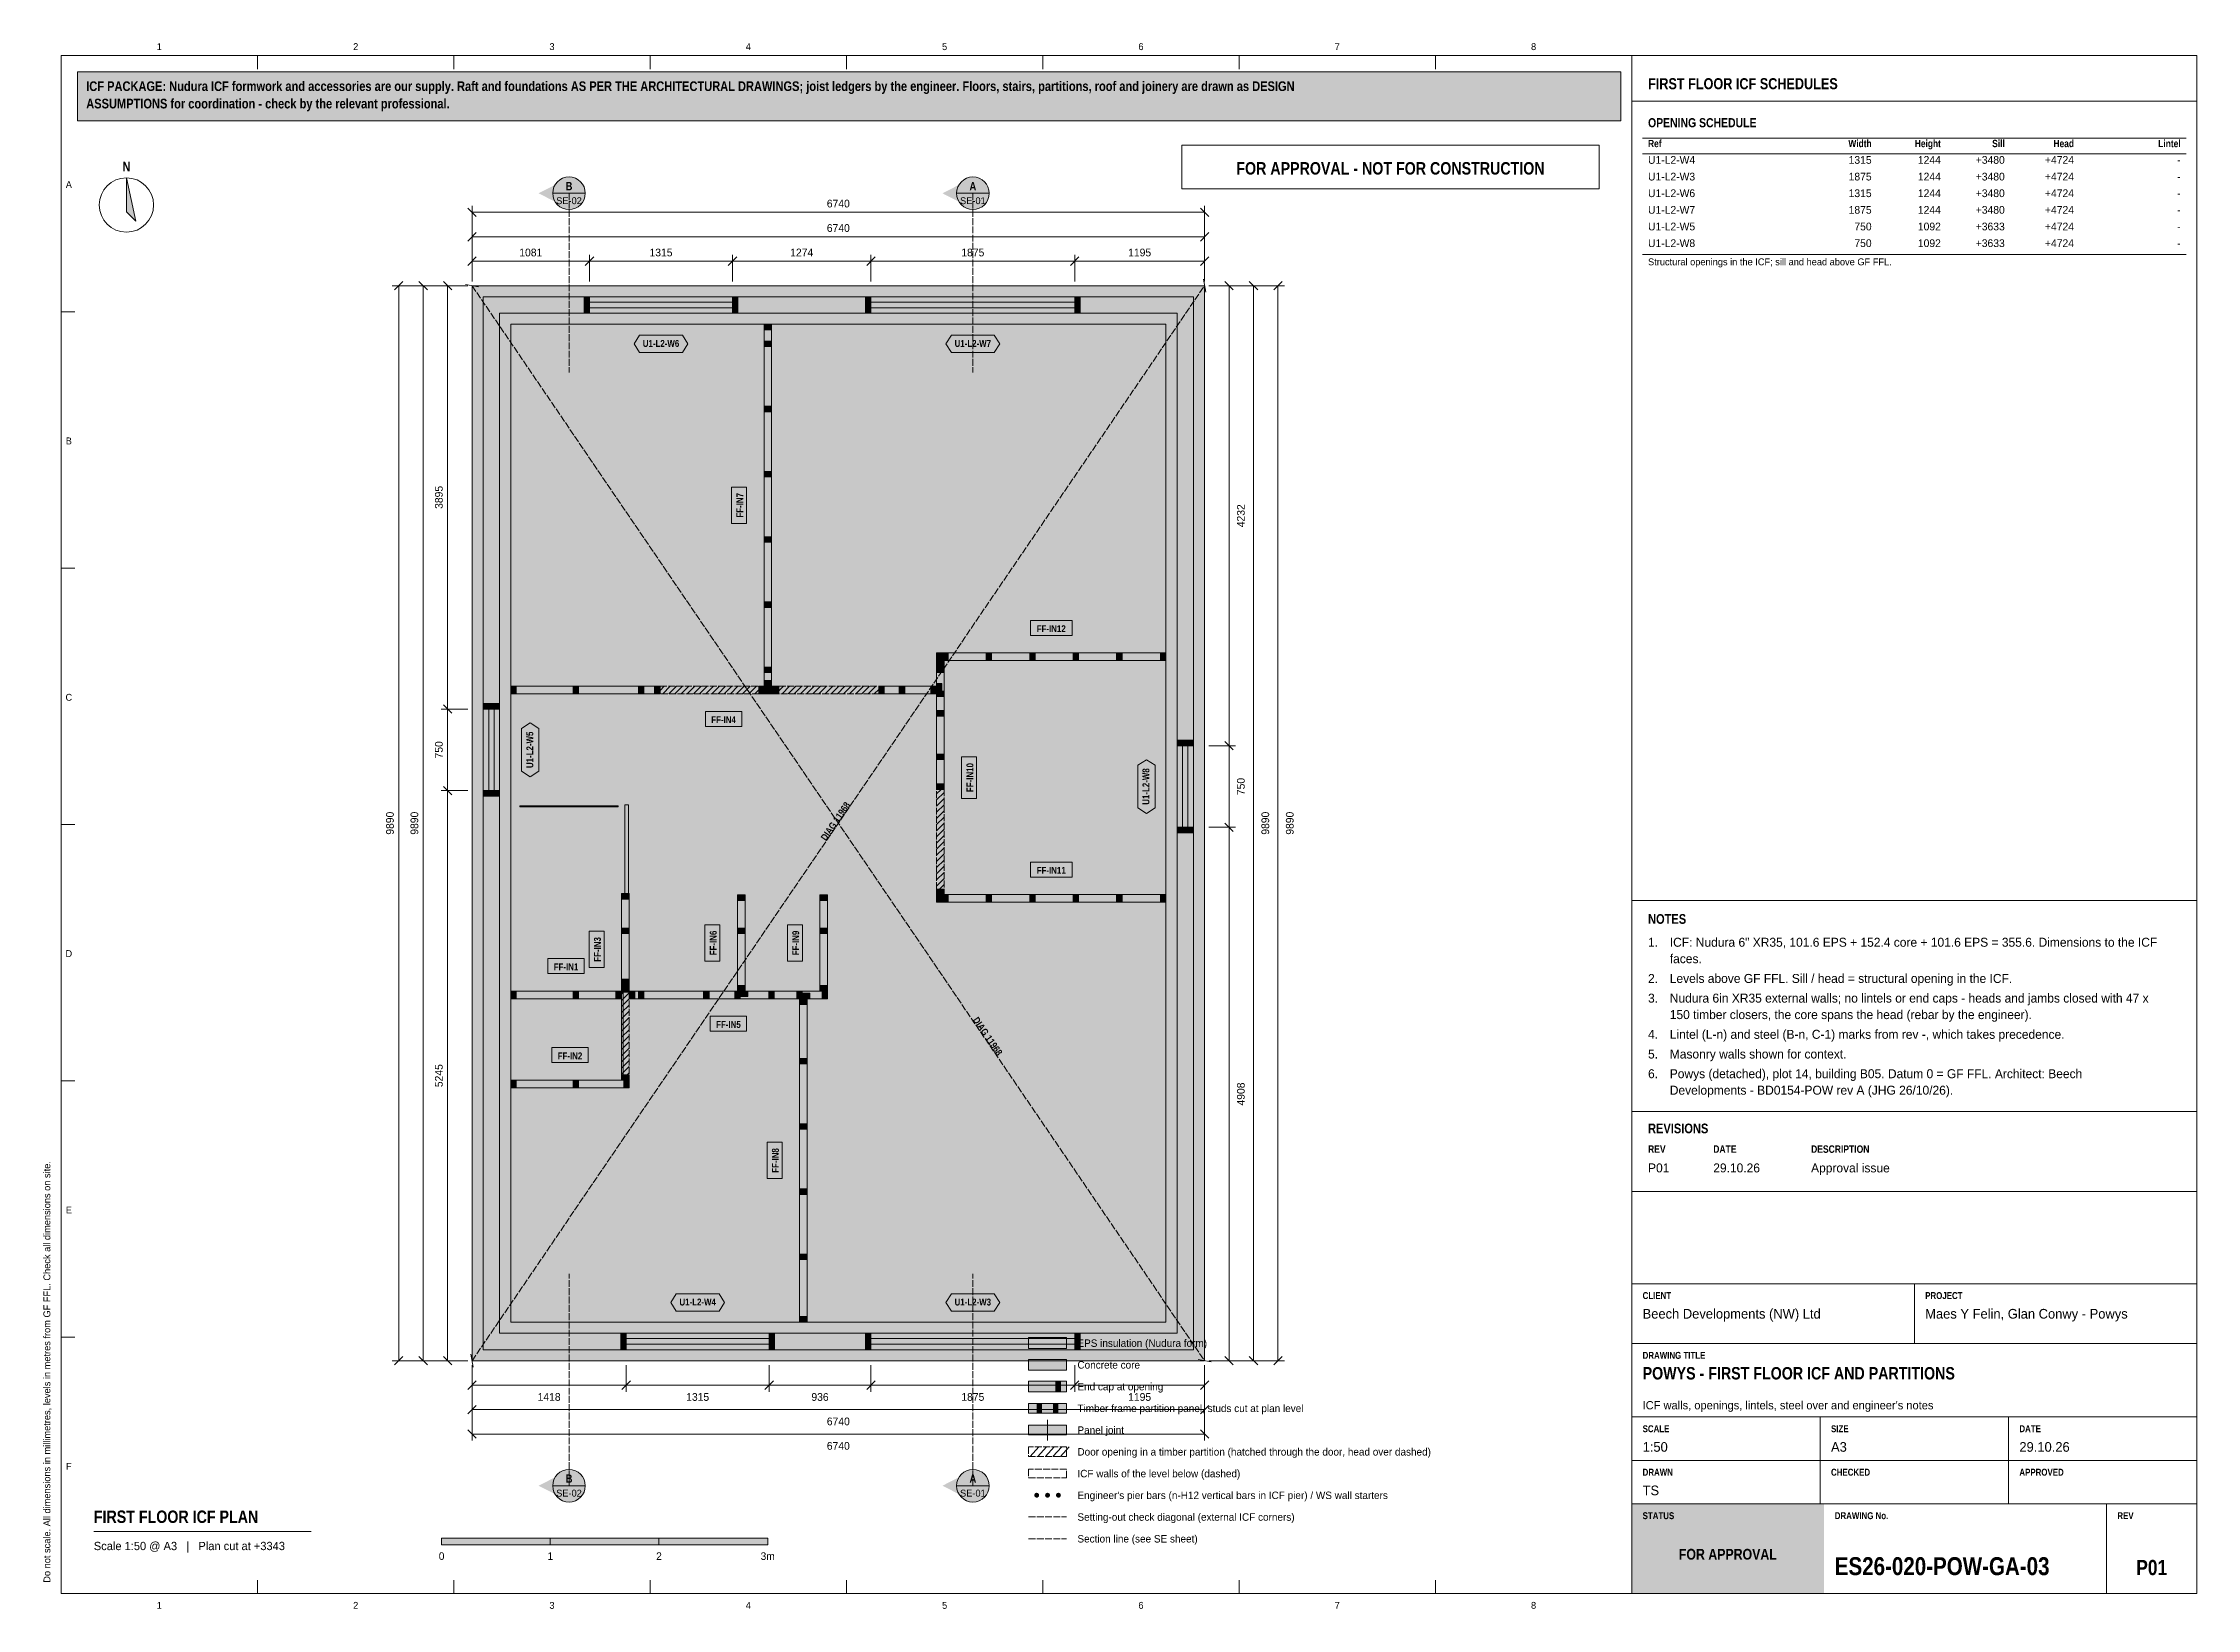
# Model space of a CAD drawing. Header units: millimetres. Extents: x 17 to 413, y 4 to 292.
import ezdxf
from ezdxf.enums import TextEntityAlignment as Align

# ---------------------------------------------------------------- set-up
doc = ezdxf.new("R2010")
doc.units = ezdxf.units.MM
doc.linetypes.add('DASHED', pattern=[1.524, 1.27, -0.254])
for name, color, linetype in [('FILL-C_9E1A1A', 7, 'Continuous'), ('FILL-C_B2B2B5', 7, 'Continuous'), ('FILL-EPS', 7, 'Continuous'), ('FILL-INK', 7, 'Continuous'), ('FILL-RED', 7, 'Continuous'), ('FILL-TEAL', 7, 'Continuous'), ('FILL-TEAL_DK', 7, 'Continuous'), ('FILL-TIMBER', 7, 'Continuous'), ('FILL-WHITE', 7, 'Continuous'), ('LINE-C_85297A', 7, 'Continuous'), ('LINE-C_85297A-DASH', 7, 'DASHED'), ('LINE-INK', 7, 'Continuous'), ('LINE-INK-DASH', 7, 'DASHED'), ('LINE-RED', 7, 'Continuous'), ('LINE-RED-DASH', 7, 'DASHED'), ('LINE-STEEL_GREY', 7, 'Continuous'), ('LINE-STEEL_GREY-DASH', 7, 'DASHED'), ('LINE-TEAL', 7, 'Continuous'), ('LINE-TEAL_DK', 7, 'Continuous'), ('LINE-TIMBER_DK', 7, 'Continuous'), ('TEXT-C_85297A', 7, 'Continuous'), ('TEXT-EPS', 7, 'Continuous'), ('TEXT-INK', 7, 'Continuous'), ('TEXT-RED', 7, 'Continuous'), ('TEXT-STEEL_GREY', 7, 'Continuous'), ('TEXT-TEAL', 7, 'Continuous'), ('TEXT-TEAL_DK', 7, 'Continuous'), ('TEXT-WHITE', 7, 'Continuous')]:
    doc.layers.add(name, color=color, linetype=linetype)
doc.styles.add('OpenSansCondensed-Bold', font='OpenSansCondensed-Bold.ttf')

msp = doc.modelspace()

# ---------------------------------------------------------------- texts
at = {"layer": 'TEXT-C_85297A', "style": 'OpenSansCondensed-Bold'}
for rotation, p in [(55.7257, (163, 148.75)), (-55.7257, (189.96, 109.19))]:
    msp.add_text('DIAG 11968', height=1.27, rotation=rotation, dxfattribs=at).set_placement(p, align=Align.CENTER)
at = {"layer": 'TEXT-EPS', "style": 'OpenSansCondensed-Bold'}
msp.add_text('STATUS', height=1.27, dxfattribs=at).set_placement((311, 20.7))
at = {"layer": 'TEXT-INK', "style": 'OpenSansCondensed-Bold'}
for s, height, p in [('ASSUMPTIONS for coordination - check by the relevant professional.', 1.778, (24.6, 280.27)), ('ICF PACKAGE: Nudura ICF formwork and accessories are our supply. Raft and foundations AS PER THE ARCHITECTURAL DRAWINGS; joist ledgers by the engineer. Floors, stairs, partitions, roof and joinery are drawn as DESIGN', 1.778, (24.6, 283.47)), ('OPENING SCHEDULE', 1.6764, (312, 276.8)), ('NOTES', 1.778, (312, 130.24)), ('REVISIONS', 1.778, (312, 91.7)), ('POWYS - FIRST FLOOR ICF AND PARTITIONS', 2.286, (311, 46.4)), ('FIRST FLOOR ICF PLAN', 2.286, (26, 20)), ('ES26-020-POW-GA-03', 3.302, (346.36, 10.4))]:
    msp.add_text(s, height=height, dxfattribs=at).set_placement(p)
for s, height, p in [('N', 1.78, (32, 268.7)), ('FF-IN12', 1.27, (202.18, 183.9)), ('FF-IN4', 1.27, (141.88, 167.16)), ('FF-IN11', 1.27, (202.18, 139.44)), ('FF-IN1', 1.27, (112.9, 121.68)), ('FF-IN5', 1.27, (142.78, 111.08)), ('FF-IN2', 1.27, (113.62, 105.3)), ('P01', 2.794, (404.68, 10.4))]:
    msp.add_text(s, height=height, dxfattribs=at).set_placement(p, align=Align.CENTER)
at = {"layer": 'TEXT-INK'}
for s, height, p in [('U1-L2-W4', 1.422, (312, 270.08)), ('U1-L2-W3', 1.422, (312, 267.01)), ('U1-L2-W6', 1.422, (312, 263.95)), ('U1-L2-W7', 1.422, (312, 260.89)), ('U1-L2-W5', 1.422, (312, 257.83)), ('U1-L2-W8', 1.422, (312, 254.76)), ('1.', 1.651, (312, 126.02)), ('ICF: Nudura 6" XR35, 101.6 EPS + 152.4 core + 101.6 EPS = 355.6. Dimensions to the ICF', 1.651, (316, 126.02)), ('faces.', 1.651, (316, 122.99)), ('2.', 1.651, (312, 119.36)), ('Levels above GF FFL. Sill / head = structural opening in the ICF.', 1.651, (316, 119.36)), ('3.', 1.651, (312, 115.74)), ('Nudura 6in XR35 external walls; no lintels or end caps - heads and jambs closed with 47 x', 1.651, (316, 115.74)), ('150 timber closers, the core spans the head (rebar by the engineer).', 1.651, (316, 112.71)), ('4.', 1.651, (312, 109.08)), ('5.', 1.651, (312, 105.45)), ('Lintel (L-n) and steel (B-n, C-1) marks from rev -, which takes precedence.', 1.651, (316, 109.08)), ('Masonry walls shown for context.', 1.651, (316, 105.45)), ('6.', 1.651, (312, 101.83)), ('Powys (detached), plot 14, building B05. Datum 0 = GF FFL. Architect: Beech', 1.651, (316, 101.83)), ('Developments - BD0154-POW rev A (JHG 26/10/26).', 1.651, (316, 98.8)), ('P01', 1.651, (312, 84.5)), ('29.10.26', 1.651, (324, 84.5)), ('Approval issue', 1.651, (342, 84.5)), ('Beech Developments (NW) Ltd', 1.778, (311, 57.6)), ('Maes Y Felin, Glan Conwy - Powys', 1.778, (363, 57.6)), ('EPS insulation (Nudura form)', 1.3716, (207, 52.4)), ('Concrete core', 1.3716, (207, 48.4)), ('End cap at opening', 1.3716, (207, 44.4)), ('Timber frame partition panel, studs cut at plan level', 1.3716, (207, 40.4)), ('Panel joint', 1.3716, (207, 36.4)), ('Door opening in a timber partition (hatched through the door, head over dashed)', 1.3716, (207, 32.4)), ('1:50', 1.778, (311, 33.1)), ('A3', 1.778, (345.67, 33.1)), ('29.10.26', 1.778, (380.33, 33.1)), ('ICF walls of the level below (dashed)', 1.3716, (207, 28.4)), ("Engineer's pier bars (n-H12 vertical bars in ICF pier) / WS wall starters", 1.3716, (207, 24.4)), ('TS', 1.778, (311, 25.1)), ('Setting-out check diagonal (external ICF corners)', 1.3716, (207, 20.4)), ('Section line (see SE sheet)', 1.3716, (207, 16.4))]:
    msp.add_text(s, height=height, dxfattribs=at).set_placement(p)
for s, height, p in [('1315', 1.422, (353.14, 270.08)), ('1244', 1.422, (365.88, 270.08)), ('+3480', 1.422, (377.64, 270.08)), ('+4724', 1.422, (390.38, 270.08)), ('-', 1.42, (410, 270.08)), ('1875', 1.422, (353.14, 267.01)), ('1244', 1.422, (365.88, 267.01)), ('+3480', 1.422, (377.64, 267.01)), ('+4724', 1.422, (390.38, 267.01)), ('-', 1.42, (410, 267.01)), ('1315', 1.422, (353.14, 263.95)), ('1875', 1.422, (353.14, 260.89)), ('1244', 1.422, (365.88, 263.95)), ('1244', 1.422, (365.88, 260.89)), ('+3480', 1.422, (377.64, 263.95)), ('+3480', 1.422, (377.64, 260.89)), ('+4724', 1.422, (390.38, 263.95)), ('+4724', 1.422, (390.38, 260.89)), ('-', 1.42, (410, 263.95)), ('750', 1.422, (353.14, 257.83)), ('1092', 1.422, (365.88, 257.83)), ('+3633', 1.422, (377.64, 257.83)), ('+4724', 1.422, (390.38, 257.83)), ('-', 1.42, (410, 260.89)), ('-', 1.42, (410, 257.83)), ('750', 1.422, (353.14, 254.76)), ('1092', 1.422, (365.88, 254.76)), ('+3633', 1.422, (377.64, 254.76)), ('+4724', 1.422, (390.38, 254.76)), ('-', 1.42, (410, 254.76))]:
    msp.add_text(s, height=height, dxfattribs=at).set_placement(p, align=Align.RIGHT)
for s, height, p in [('6740', 1.422, (163, 262.05)), ('6740', 1.422, (163, 257.55)), ('1081', 1.422, (106.41, 253.05)), ('1315', 1.422, (130.37, 253.05)), ('1274', 1.422, (156.26, 253.05)), ('1875', 1.422, (187.75, 253.05)), ('1195', 1.422, (218.45, 253.05)), ('1418', 1.422, (109.78, 42.47)), ('1315', 1.422, (137.12, 42.47)), ('936', 1.422, (159.63, 42.47)), ('1875', 1.422, (187.75, 42.47)), ('1195', 1.422, (218.45, 42.47)), ('6740', 1.422, (163, 37.97)), ('6740', 1.422, (163, 33.47)), ('0', 1.4, (90, 13.2)), ('1', 1.4, (110, 13.2)), ('2', 1.4, (130, 13.2)), ('3m', 1.397, (150, 13.2))]:
    msp.add_text(s, height=height, dxfattribs=at).set_placement(p, align=Align.CENTER)
for s, p in [('3895', (90.2, 208.7)), ('4232', (237.78, 205.32)), ('750', (90.2, 162.25)), ('750', (237.78, 155.5)), ('9890', (81.2, 148.75)), ('9890', (85.7, 148.75)), ('9890', (242.28, 148.75)), ('9890', (246.78, 148.75)), ('5245', (90.2, 102.3)), ('4908', (237.78, 98.92))]:
    msp.add_text(s, height=1.422, rotation=90, dxfattribs=at).set_placement(p, align=Align.CENTER)
at = {"layer": 'TEXT-INK', "style": 'OpenSansCondensed-Bold'}
for s, p in [('FF-IN7', (145.51, 207.25)), ('FF-IN10', (187.85, 157.15)), ('FF-IN3', (119.3, 125.52)), ('FF-IN6', (140.62, 126.72)), ('FF-IN9', (155.79, 126.72)), ('FF-IN8', (152.05, 86.69))]:
    msp.add_text(s, height=1.27, rotation=90, dxfattribs=at).set_placement(p, align=Align.CENTER)
at = {"layer": 'TEXT-RED', "style": 'OpenSansCondensed-Bold'}
for s, height, p in [('FOR APPROVAL - NOT FOR CONSTRUCTION', 2.286, (264.6, 268.1)), ('B', 1.52, (113.44, 265.2)), ('A', 1.52, (187.76, 265.2)), ('B', 1.52, (113.44, 27.4)), ('A', 1.52, (187.76, 27.4))]:
    msp.add_text(s, height=height, dxfattribs=at).set_placement(p, align=Align.CENTER)
at = {"layer": 'TEXT-RED'}
for s, p in [('SE-02', (113.44, 262.65)), ('SE-01', (187.76, 262.65)), ('SE-02', (113.44, 24.85)), ('SE-01', (187.76, 24.85))]:
    msp.add_text(s, height=1.27, dxfattribs=at).set_placement(p, align=Align.CENTER)
at = {"layer": 'TEXT-STEEL_GREY'}
for s, p in [('1', (38.06, 291)), ('2', (74.19, 291)), ('3', (110.31, 291)), ('4', (146.44, 291)), ('5', (182.56, 291)), ('6', (218.69, 291)), ('7', (254.81, 291)), ('8', (290.94, 291)), ('A', (21.4, 265.62)), ('B', (21.4, 218.45)), ('C', (21.4, 171.28)), ('D', (21.4, 124.12)), ('E', (21.4, 76.95)), ('F', (21.4, 29.78)), ('1', (38.06, 4.2)), ('2', (74.19, 4.2)), ('3', (110.31, 4.2)), ('4', (146.44, 4.2)), ('5', (182.56, 4.2)), ('6', (218.69, 4.2)), ('7', (254.81, 4.2)), ('8', (290.94, 4.2))]:
    msp.add_text(s, height=1.27, dxfattribs=at).set_placement(p, align=Align.CENTER)
at = {"layer": 'TEXT-STEEL_GREY', "style": 'OpenSansCondensed-Bold'}
for s, height, p in [('Ref', 1.346, (312, 273.14)), ('REV', 1.372, (312, 88.1)), ('DATE', 1.372, (324, 88.1)), ('DESCRIPTION', 1.3716, (342, 88.1)), ('CLIENT', 1.27, (311, 61.2)), ('PROJECT', 1.27, (363, 61.2)), ('DRAWING TITLE', 1.27, (311, 50.2)), ('SCALE', 1.27, (311, 36.7)), ('SIZE', 1.27, (345.67, 36.7)), ('DATE', 1.27, (380.33, 36.7)), ('DRAWN', 1.27, (311, 28.7)), ('CHECKED', 1.27, (345.67, 28.7)), ('APPROVED', 1.27, (380.33, 28.7)), ('DRAWING No.', 1.27, (346.36, 20.7)), ('REV', 1.27, (398.36, 20.7))]:
    msp.add_text(s, height=height, dxfattribs=at).set_placement(p)
for s, p in [('Width', (353.14, 273.14)), ('Height', (365.88, 273.14)), ('Sill', (377.64, 273.14)), ('Head', (390.38, 273.14)), ('Lintel', (410, 273.14))]:
    msp.add_text(s, height=1.346, dxfattribs=at).set_placement(p, align=Align.RIGHT)
at = {"layer": 'TEXT-STEEL_GREY'}
for s, height, p in [('Structural openings in the ICF; sill and head above GF FFL.', 1.27, (312, 251.4)), ("ICF walls, openings, lintels, steel over and engineer's notes", 1.524, (311, 40.9)), ('Scale 1:50 @ A3   |   Plan cut at +3343', 1.524, (26, 15))]:
    msp.add_text(s, height=height, dxfattribs=at).set_placement(p)
msp.add_text('Do not scale. All dimensions in millimetres, levels in metres from GF FFL. Check all dimensions on site.', height=1.27, rotation=90, dxfattribs=at).set_placement((18, 9))
at = {"layer": 'TEXT-TEAL', "style": 'OpenSansCondensed-Bold'}
msp.add_text('FIRST FLOOR ICF SCHEDULES', height=2.032, dxfattribs=at).set_placement((312, 283.8))
at = {"layer": 'TEXT-TEAL_DK', "style": 'OpenSansCondensed-Bold'}
for s, p in [('U1-L2-W6', (130.37, 236.39)), ('U1-L2-W7', (187.75, 236.39)), ('U1-L2-W4', (137.12, 60.01)), ('U1-L2-W3', (187.75, 60.01))]:
    msp.add_text(s, height=1.27, dxfattribs=at).set_placement(p, align=Align.CENTER)
for s, p in [('U1-L2-W5', (106.86, 162.25)), ('U1-L2-W8', (220.24, 155.5))]:
    msp.add_text(s, height=1.27, rotation=90, dxfattribs=at).set_placement(p, align=Align.CENTER)
at = {"layer": 'TEXT-WHITE', "style": 'OpenSansCondensed-Bold'}
msp.add_text('FOR APPROVAL', height=1.9812, dxfattribs=at).set_placement((326.68, 13.25), align=Align.CENTER)

# ---------------------------------------------------------------- hatches: boundary and pattern name
at = {"layer": 'FILL-C_9E1A1A', "true_color": 0x9e1a1a}
h = msp.add_hatch(color=24, dxfattribs=at)
h.dxf.hatch_style = 1
h.paths.add_polyline_path([(199.95, 25.1), (199.93, 25.22), (199.89, 25.32), (199.82, 25.42), (199.72, 25.49), (199.62, 25.53), (199.5, 25.55), (199.38, 25.53), (199.28, 25.49), (199.18, 25.42), (199.11, 25.32), (199.07, 25.22), (199.05, 25.1), (199.07, 24.98), (199.11, 24.88), (199.18, 24.78), (199.28, 24.71), (199.38, 24.67), (199.5, 24.65), (199.62, 24.67), (199.72, 24.71), (199.82, 24.78), (199.89, 24.88), (199.93, 24.98)])
h = msp.add_hatch(color=24, dxfattribs=at)
h.dxf.hatch_style = 1
h.paths.add_polyline_path([(201.95, 25.1), (201.93, 25.22), (201.89, 25.32), (201.82, 25.42), (201.72, 25.49), (201.62, 25.53), (201.5, 25.55), (201.38, 25.53), (201.28, 25.49), (201.18, 25.42), (201.11, 25.32), (201.07, 25.22), (201.05, 25.1), (201.07, 24.98), (201.11, 24.88), (201.18, 24.78), (201.28, 24.71), (201.38, 24.67), (201.5, 24.65), (201.62, 24.67), (201.72, 24.71), (201.82, 24.78), (201.89, 24.88), (201.93, 24.98)])
h = msp.add_hatch(color=24, dxfattribs=at)
h.dxf.hatch_style = 1
h.paths.add_polyline_path([(203.95, 25.1), (203.93, 25.22), (203.89, 25.32), (203.82, 25.42), (203.72, 25.49), (203.62, 25.53), (203.5, 25.55), (203.38, 25.53), (203.28, 25.49), (203.18, 25.42), (203.11, 25.32), (203.07, 25.22), (203.05, 25.1), (203.07, 24.98), (203.11, 24.88), (203.18, 24.78), (203.28, 24.71), (203.38, 24.67), (203.5, 24.65), (203.62, 24.67), (203.72, 24.71), (203.82, 24.78), (203.89, 24.88), (203.93, 24.98)])
at = {"layer": 'FILL-C_B2B2B5', "true_color": 0xb2b2b5}
h = msp.add_hatch(color=253, dxfattribs=at)
h.dxf.hatch_style = 1
h.paths.add_polyline_path([(97.63, 245.62), (228.37, 245.62), (228.37, 51.88), (97.63, 51.88)])
h.paths.add_polyline_path([(225.32, 54.93), (225.32, 242.57), (100.68, 242.57), (100.68, 54.93)], flags=0)
h = msp.add_hatch(color=253, dxfattribs=at)
h.dxf.hatch_style = 1
h.paths.add_polyline_path([(198, 48.1), (205, 48.1), (205, 50.1), (198, 50.1)])
at = {"layer": 'FILL-EPS', "true_color": 0xccffff}
h = msp.add_hatch(color=7, dxfattribs=at)
h.dxf.hatch_style = 1
h.paths.add_polyline_path([(95.6, 247.65), (230.4, 247.65), (230.4, 49.85), (95.6, 49.85)])
h.paths.add_polyline_path([(97.63, 51.88), (228.37, 51.88), (228.37, 245.62), (97.63, 245.62)], flags=0)
h = msp.add_hatch(color=7, dxfattribs=at)
h.dxf.hatch_style = 1
h.paths.add_polyline_path([(100.68, 54.93), (100.68, 242.57), (225.32, 242.57), (225.32, 54.93)])
h.paths.add_polyline_path([(223.29, 56.96), (223.29, 240.54), (102.71, 240.54), (102.71, 56.96)], flags=0)
h = msp.add_hatch(color=7, dxfattribs=at)
h.dxf.hatch_style = 1
h.paths.add_polyline_path([(198, 52.1), (205, 52.1), (205, 54.1), (198, 54.1)])
h = msp.add_hatch(color=7, dxfattribs=at)
h.dxf.hatch_style = 1
h.paths.add_polyline_path([(198, 44.1), (205, 44.1), (205, 46.1), (198, 46.1)])
at = {"layer": 'FILL-INK', "true_color": 0x14141a}
h = msp.add_hatch(color=250, dxfattribs=at)
h.dxf.hatch_style = 1
h.paths.add_polyline_path([(32, 267.5), (33.75, 259.5), (32, 261.25)])
h = msp.add_hatch(color=250, dxfattribs=at)
h.dxf.hatch_style = 1
h.paths.add_polyline_path([(90, 16), (110, 16), (110, 17.2), (90, 17.2)])
h = msp.add_hatch(color=250, dxfattribs=at)
h.dxf.hatch_style = 1
h.paths.add_polyline_path([(130, 16), (150, 16), (150, 17.2), (130, 17.2)])
at = {"layer": 'FILL-RED', "true_color": 0xb81a1f}
h = msp.add_hatch(color=242, dxfattribs=at)
h.dxf.hatch_style = 1
h.paths.add_polyline_path([(107.84, 264.65), (113.44, 261.8), (113.44, 267.5)])
h = msp.add_hatch(color=242, dxfattribs=at)
h.dxf.hatch_style = 1
h.paths.add_polyline_path([(182.16, 264.65), (187.76, 261.8), (187.76, 267.5)])
h = msp.add_hatch(color=242, dxfattribs=at)
h.dxf.hatch_style = 1
h.paths.add_polyline_path([(107.84, 26.85), (113.44, 24), (113.44, 29.7)])
h = msp.add_hatch(color=242, dxfattribs=at)
h.dxf.hatch_style = 1
h.paths.add_polyline_path([(182.16, 26.85), (187.76, 24), (187.76, 29.7)])
at = {"layer": 'FILL-TEAL', "true_color": 0x009e85}
h = msp.add_hatch(color=124, dxfattribs=at)
h.dxf.hatch_style = 1
h.paths.add_polyline_path([(309.01, 7), (344.37, 7), (344.37, 23.5), (309.01, 23.5)])
at = {"layer": 'FILL-TEAL_DK', "true_color": 0x006b5c}
h = msp.add_hatch(color=126, dxfattribs=at)
h.dxf.hatch_style = 1
h.paths.add_polyline_path([(116.22, 245.61), (117.22, 245.61), (117.22, 242.57), (116.22, 242.57)])
h = msp.add_hatch(color=126, dxfattribs=at)
h.dxf.hatch_style = 1
h.paths.add_polyline_path([(143.52, 245.61), (144.52, 245.61), (144.52, 242.57), (143.52, 242.57)])
h = msp.add_hatch(color=126, dxfattribs=at)
h.dxf.hatch_style = 1
h.paths.add_polyline_path([(168, 245.61), (169, 245.61), (169, 242.57), (168, 242.57)])
h = msp.add_hatch(color=126, dxfattribs=at)
h.dxf.hatch_style = 1
h.paths.add_polyline_path([(206.5, 242.57), (206.5, 245.61), (207.5, 245.61), (207.5, 242.57), (206.5, 242.57)])
h = msp.add_hatch(color=126, dxfattribs=at)
h.dxf.hatch_style = 1
h.paths.add_polyline_path([(97.64, 170.75), (100.68, 170.75), (100.68, 169.75), (97.64, 169.75)])
h = msp.add_hatch(color=126, dxfattribs=at)
h.dxf.hatch_style = 1
h.paths.add_polyline_path([(225.32, 164), (228.36, 164), (228.36, 163), (225.32, 163)])
h = msp.add_hatch(color=126, dxfattribs=at)
h.dxf.hatch_style = 1
h.paths.add_polyline_path([(97.64, 154.75), (100.68, 154.75), (100.68, 153.75), (97.64, 153.75)])
h = msp.add_hatch(color=126, dxfattribs=at)
h.dxf.hatch_style = 1
h.paths.add_polyline_path([(225.32, 148), (228.36, 148), (228.36, 147), (225.32, 147)])
h = msp.add_hatch(color=126, dxfattribs=at)
h.dxf.hatch_style = 1
h.paths.add_polyline_path([(122.97, 51.89), (122.97, 54.93), (123.97, 54.93), (123.97, 51.89), (122.97, 51.89)])
h = msp.add_hatch(color=126, dxfattribs=at)
h.dxf.hatch_style = 1
h.paths.add_polyline_path([(150.27, 54.93), (151.27, 54.93), (151.27, 51.89), (150.27, 51.89)])
h = msp.add_hatch(color=126, dxfattribs=at)
h.dxf.hatch_style = 1
h.paths.add_polyline_path([(168, 54.93), (169, 54.93), (169, 51.89), (168, 51.89)])
h = msp.add_hatch(color=126, dxfattribs=at)
h.dxf.hatch_style = 1
h.paths.add_polyline_path([(206.5, 54.93), (207.5, 54.93), (207.5, 51.89), (206.5, 51.89)])
h = msp.add_hatch(color=126, dxfattribs=at)
h.dxf.hatch_style = 1
h.paths.add_polyline_path([(203, 44.1), (203.9, 44.1), (203.9, 46.1), (203, 46.1)])
at = {"layer": 'FILL-TIMBER', "true_color": 0xeddbb8}
h = msp.add_hatch(color=254, dxfattribs=at)
h.dxf.hatch_style = 1
h.paths.add_polyline_path([(150.73, 240.53), (150.73, 239.82), (150.73, 239.53), (150.32, 239.53), (149.33, 239.53), (149.33, 240.24), (149.33, 240.53), (149.74, 240.53)])
h = msp.add_hatch(color=254, dxfattribs=at)
h.dxf.hatch_style = 1
h.paths.add_polyline_path([(150.73, 237.46), (150.73, 236.75), (150.73, 236.46), (150.32, 236.46), (149.33, 236.46), (149.33, 237.17), (149.33, 237.46), (149.74, 237.46)])
h = msp.add_hatch(color=254, dxfattribs=at)
h.dxf.hatch_style = 1
h.paths.add_polyline_path([(150.73, 225.46), (150.73, 224.75), (150.73, 224.46), (150.32, 224.46), (149.33, 224.46), (149.33, 225.17), (149.33, 225.46), (149.74, 225.46)])
h = msp.add_hatch(color=254, dxfattribs=at)
h.dxf.hatch_style = 1
h.paths.add_polyline_path([(150.73, 213.46), (150.73, 212.75), (150.73, 212.46), (150.32, 212.46), (149.33, 212.46), (149.33, 213.17), (149.33, 213.46), (149.74, 213.46)])
h = msp.add_hatch(color=254, dxfattribs=at)
h.dxf.hatch_style = 1
h.paths.add_polyline_path([(150.73, 201.46), (150.73, 200.75), (150.73, 200.46), (150.32, 200.46), (149.33, 200.46), (149.33, 201.17), (149.33, 201.46), (149.74, 201.46)])
h = msp.add_hatch(color=254, dxfattribs=at)
h.dxf.hatch_style = 1
h.paths.add_polyline_path([(150.73, 189.46), (150.73, 188.75), (150.73, 188.46), (150.32, 188.46), (149.33, 188.46), (149.33, 189.17), (149.33, 189.46), (149.74, 189.46)])
h = msp.add_hatch(color=254, dxfattribs=at)
h.dxf.hatch_style = 1
h.paths.add_polyline_path([(182.07, 178.68), (181.36, 178.68), (181.07, 178.68), (181.07, 179.09), (181.07, 180.08), (181.78, 180.08), (182.07, 180.08), (182.07, 179.67)])
h = msp.add_hatch(color=254, dxfattribs=at)
h.dxf.hatch_style = 1
h.paths.add_polyline_path([(182.47, 178.64), (182.47, 177.93), (182.47, 177.64), (182.06, 177.64), (181.07, 177.64), (181.07, 178.35), (181.07, 178.64), (181.48, 178.64)])
h = msp.add_hatch(color=254, dxfattribs=at)
h.dxf.hatch_style = 1
h.paths.add_polyline_path([(183.21, 178.68), (182.5, 178.68), (182.21, 178.68), (182.21, 179.09), (182.21, 180.08), (182.92, 180.08), (183.21, 180.08), (183.21, 179.67)])
h = msp.add_hatch(color=254, dxfattribs=at)
h.dxf.hatch_style = 1
h.paths.add_polyline_path([(191.21, 178.68), (190.5, 178.68), (190.21, 178.68), (190.21, 179.09), (190.21, 180.08), (190.92, 180.08), (191.21, 180.08), (191.21, 179.67)])
h = msp.add_hatch(color=254, dxfattribs=at)
h.dxf.hatch_style = 1
h.paths.add_polyline_path([(199.21, 178.68), (198.5, 178.68), (198.21, 178.68), (198.21, 179.09), (198.21, 180.08), (198.92, 180.08), (199.21, 180.08), (199.21, 179.67)])
h = msp.add_hatch(color=254, dxfattribs=at)
h.dxf.hatch_style = 1
h.paths.add_polyline_path([(207.21, 178.68), (206.5, 178.68), (206.21, 178.68), (206.21, 179.09), (206.21, 180.08), (206.92, 180.08), (207.21, 180.08), (207.21, 179.67)])
h = msp.add_hatch(color=254, dxfattribs=at)
h.dxf.hatch_style = 1
h.paths.add_polyline_path([(215.21, 178.68), (214.5, 178.68), (214.21, 178.68), (214.21, 179.09), (214.21, 180.08), (214.92, 180.08), (215.21, 180.08), (215.21, 179.67)])
h = msp.add_hatch(color=254, dxfattribs=at)
h.dxf.hatch_style = 1
h.paths.add_polyline_path([(223.28, 178.68), (222.57, 178.68), (222.28, 178.68), (222.28, 179.09), (222.28, 180.08), (222.99, 180.08), (223.28, 180.08), (223.28, 179.67)])
h = msp.add_hatch(color=254, dxfattribs=at)
h.dxf.hatch_style = 1
h.paths.add_polyline_path([(150.73, 177.46), (150.73, 176.75), (150.73, 176.46), (150.32, 176.46), (149.33, 176.46), (149.33, 177.17), (149.33, 177.46), (149.74, 177.46)])
h = msp.add_hatch(color=254, dxfattribs=at)
h.dxf.hatch_style = 1
h.paths.add_polyline_path([(150.73, 174.98), (150.73, 174.27), (150.73, 173.98), (150.32, 173.98), (149.33, 173.98), (149.33, 174.69), (149.33, 174.98), (149.74, 174.98)])
h = msp.add_hatch(color=254, dxfattribs=at)
h.dxf.hatch_style = 1
h.paths.add_polyline_path([(182.47, 177.46), (182.47, 176.75), (182.47, 176.46), (182.06, 176.46), (181.07, 176.46), (181.07, 177.17), (181.07, 177.46), (181.48, 177.46)])
h = msp.add_hatch(color=254, dxfattribs=at)
h.dxf.hatch_style = 1
h.paths.add_polyline_path([(182.07, 174.44), (182.07, 173.45), (182.07, 173.04), (181.78, 173.04), (181.07, 173.04), (181.07, 174.03), (181.07, 174.44), (181.36, 174.44)])
h = msp.add_hatch(color=254, dxfattribs=at)
h.dxf.hatch_style = 1
h.paths.add_polyline_path([(103.72, 172.54), (103.01, 172.54), (102.72, 172.54), (102.72, 172.95), (102.72, 173.94), (103.43, 173.94), (103.72, 173.94), (103.72, 173.53)])
h = msp.add_hatch(color=254, dxfattribs=at)
h.dxf.hatch_style = 1
h.paths.add_polyline_path([(115.21, 172.54), (114.5, 172.54), (114.21, 172.54), (114.21, 172.95), (114.21, 173.94), (114.92, 173.94), (115.21, 173.94), (115.21, 173.53)])
h = msp.add_hatch(color=254, dxfattribs=at)
h.dxf.hatch_style = 1
h.paths.add_polyline_path([(127.21, 172.54), (126.5, 172.54), (126.21, 172.54), (126.21, 172.95), (126.21, 173.94), (126.92, 173.94), (127.21, 173.94), (127.21, 173.53)])
h = msp.add_hatch(color=254, dxfattribs=at)
h.dxf.hatch_style = 1
h.paths.add_polyline_path([(130.2, 172.54), (129.49, 172.54), (129.2, 172.54), (129.2, 172.95), (129.2, 173.94), (129.91, 173.94), (130.2, 173.94), (130.2, 173.53)])
h = msp.add_hatch(color=254, dxfattribs=at)
h.dxf.hatch_style = 1
h.paths.add_polyline_path([(149.4, 172.54), (148.69, 172.54), (148.4, 172.54), (148.4, 172.95), (148.4, 173.94), (149.11, 173.94), (149.4, 173.94), (149.4, 173.53)])
h = msp.add_hatch(color=254, dxfattribs=at)
h.dxf.hatch_style = 1
h.paths.add_polyline_path([(150.8, 172.94), (149.81, 172.94), (149.4, 172.94), (149.4, 173.23), (149.4, 173.94), (150.39, 173.94), (150.8, 173.94), (150.8, 173.65)])
h = msp.add_hatch(color=254, dxfattribs=at)
h.dxf.hatch_style = 1
h.paths.add_polyline_path([(152.08, 172.54), (151.37, 172.54), (151.08, 172.54), (151.08, 172.95), (151.08, 173.94), (151.78, 173.94), (152.08, 173.94), (152.08, 173.53)])
h = msp.add_hatch(color=254, dxfattribs=at)
h.dxf.hatch_style = 1
h.paths.add_polyline_path([(171.44, 172.54), (170.73, 172.54), (170.44, 172.54), (170.44, 172.95), (170.44, 173.94), (171.14, 173.94), (171.44, 173.94), (171.44, 173.53)])
h = msp.add_hatch(color=254, dxfattribs=at)
h.dxf.hatch_style = 1
h.paths.add_polyline_path([(175.21, 172.54), (174.5, 172.54), (174.21, 172.54), (174.21, 172.95), (174.21, 173.94), (174.92, 173.94), (175.21, 173.94), (175.21, 173.53)])
h = msp.add_hatch(color=254, dxfattribs=at)
h.dxf.hatch_style = 1
h.paths.add_polyline_path([(181.03, 172.54), (180.32, 172.54), (180.03, 172.54), (180.03, 172.95), (180.03, 173.94), (180.74, 173.94), (181.03, 173.94), (181.03, 173.53)])
h = msp.add_hatch(color=254, dxfattribs=at)
h.dxf.hatch_style = 1
h.paths.add_polyline_path([(182.47, 173.04), (182.47, 172.33), (182.47, 172.04), (182.06, 172.04), (181.07, 172.04), (181.07, 172.75), (181.07, 173.04), (181.48, 173.04)])
h = msp.add_hatch(color=254, dxfattribs=at)
h.dxf.hatch_style = 1
h.paths.add_polyline_path([(182.47, 169.46), (182.47, 168.75), (182.47, 168.46), (182.06, 168.46), (181.07, 168.46), (181.07, 169.17), (181.07, 169.46), (181.48, 169.46)])
h = msp.add_hatch(color=254, dxfattribs=at)
h.dxf.hatch_style = 1
h.paths.add_polyline_path([(182.47, 161.46), (182.47, 160.75), (182.47, 160.46), (182.06, 160.46), (181.07, 160.46), (181.07, 161.17), (181.07, 161.46), (181.48, 161.46)])
h = msp.add_hatch(color=254, dxfattribs=at)
h.dxf.hatch_style = 1
h.paths.add_polyline_path([(182.47, 155.98), (182.47, 155.27), (182.47, 154.98), (182.06, 154.98), (181.07, 154.98), (181.07, 155.69), (181.07, 155.98), (181.48, 155.98)])
h = msp.add_hatch(color=254, dxfattribs=at)
h.dxf.hatch_style = 1
h.paths.add_polyline_path([(124.52, 135.8), (124.52, 135.09), (124.52, 134.8), (124.11, 134.8), (123.12, 134.8), (123.12, 135.51), (123.12, 135.8), (123.53, 135.8)])
h = msp.add_hatch(color=254, dxfattribs=at)
h.dxf.hatch_style = 1
h.paths.add_polyline_path([(145.84, 135.55), (145.84, 134.84), (145.84, 134.55), (145.43, 134.55), (144.44, 134.55), (144.44, 135.26), (144.44, 135.55), (144.85, 135.55)])
h = msp.add_hatch(color=254, dxfattribs=at)
h.dxf.hatch_style = 1
h.paths.add_polyline_path([(161.01, 135.55), (161.01, 134.84), (161.01, 134.55), (160.6, 134.55), (159.61, 134.55), (159.61, 135.26), (159.61, 135.55), (160.02, 135.55)])
h = msp.add_hatch(color=254, dxfattribs=at)
h.dxf.hatch_style = 1
h.paths.add_polyline_path([(182.47, 136.62), (182.47, 135.94), (182.47, 135.66), (182.06, 135.66), (181.07, 135.66), (181.07, 136.34), (181.07, 136.62), (181.48, 136.62)])
h = msp.add_hatch(color=254, dxfattribs=at)
h.dxf.hatch_style = 1
h.paths.add_polyline_path([(182.07, 134.22), (181.36, 134.22), (181.07, 134.22), (181.07, 134.63), (181.07, 135.62), (181.78, 135.62), (182.07, 135.62), (182.07, 135.21)])
h = msp.add_hatch(color=254, dxfattribs=at)
h.dxf.hatch_style = 1
h.paths.add_polyline_path([(183.21, 134.22), (182.5, 134.22), (182.21, 134.22), (182.21, 134.63), (182.21, 135.62), (182.92, 135.62), (183.21, 135.62), (183.21, 135.21)])
h = msp.add_hatch(color=254, dxfattribs=at)
h.dxf.hatch_style = 1
h.paths.add_polyline_path([(191.21, 134.22), (190.5, 134.22), (190.21, 134.22), (190.21, 134.63), (190.21, 135.62), (190.92, 135.62), (191.21, 135.62), (191.21, 135.21)])
h = msp.add_hatch(color=254, dxfattribs=at)
h.dxf.hatch_style = 1
h.paths.add_polyline_path([(199.21, 134.22), (198.5, 134.22), (198.21, 134.22), (198.21, 134.63), (198.21, 135.62), (198.92, 135.62), (199.21, 135.62), (199.21, 135.21)])
h = msp.add_hatch(color=254, dxfattribs=at)
h.dxf.hatch_style = 1
h.paths.add_polyline_path([(207.21, 134.22), (206.5, 134.22), (206.21, 134.22), (206.21, 134.63), (206.21, 135.62), (206.92, 135.62), (207.21, 135.62), (207.21, 135.21)])
h = msp.add_hatch(color=254, dxfattribs=at)
h.dxf.hatch_style = 1
h.paths.add_polyline_path([(215.21, 134.22), (214.5, 134.22), (214.21, 134.22), (214.21, 134.63), (214.21, 135.62), (214.92, 135.62), (215.21, 135.62), (215.21, 135.21)])
h = msp.add_hatch(color=254, dxfattribs=at)
h.dxf.hatch_style = 1
h.paths.add_polyline_path([(223.28, 134.22), (222.57, 134.22), (222.28, 134.22), (222.28, 134.63), (222.28, 135.62), (222.99, 135.62), (223.28, 135.62), (223.28, 135.21)])
h = msp.add_hatch(color=254, dxfattribs=at)
h.dxf.hatch_style = 1
h.paths.add_polyline_path([(124.52, 129.46), (124.52, 128.75), (124.52, 128.46), (124.11, 128.46), (123.12, 128.46), (123.12, 129.17), (123.12, 129.46), (123.53, 129.46)])
h = msp.add_hatch(color=254, dxfattribs=at)
h.dxf.hatch_style = 1
h.paths.add_polyline_path([(145.84, 129.46), (145.84, 128.75), (145.84, 128.46), (145.43, 128.46), (144.44, 128.46), (144.44, 129.17), (144.44, 129.46), (144.85, 129.46)])
h = msp.add_hatch(color=254, dxfattribs=at)
h.dxf.hatch_style = 1
h.paths.add_polyline_path([(161.01, 129.46), (161.01, 128.75), (161.01, 128.46), (160.6, 128.46), (159.61, 128.46), (159.61, 129.17), (159.61, 129.46), (160.02, 129.46)])
h = msp.add_hatch(color=254, dxfattribs=at)
h.dxf.hatch_style = 1
h.paths.add_polyline_path([(124.12, 120.04), (124.12, 119.05), (124.12, 118.64), (123.83, 118.64), (123.12, 118.64), (123.12, 119.63), (123.12, 120.04), (123.41, 120.04)])
h = msp.add_hatch(color=254, dxfattribs=at)
h.dxf.hatch_style = 1
h.paths.add_polyline_path([(124.52, 120.04), (124.52, 119.05), (124.52, 118.64), (124.23, 118.64), (123.52, 118.64), (123.52, 119.63), (123.52, 120.04), (123.81, 120.04)])
h = msp.add_hatch(color=254, dxfattribs=at)
h.dxf.hatch_style = 1
h.paths.add_polyline_path([(103.72, 116.46), (102.73, 116.46), (102.72, 116.46), (102.72, 116.47), (102.72, 117.86), (103.71, 117.86), (103.72, 117.86), (103.72, 117.84)])
h = msp.add_hatch(color=254, dxfattribs=at)
h.dxf.hatch_style = 1
h.paths.add_polyline_path([(115.21, 116.46), (114.22, 116.46), (114.21, 116.46), (114.21, 116.47), (114.21, 117.86), (115.2, 117.86), (115.21, 117.86), (115.21, 117.84)])
h = msp.add_hatch(color=254, dxfattribs=at)
h.dxf.hatch_style = 1
h.paths.add_polyline_path([(123.08, 116.46), (122.09, 116.46), (122.08, 116.46), (122.08, 116.47), (122.08, 117.86), (123.07, 117.86), (123.08, 117.86), (123.08, 117.84)])
h = msp.add_hatch(color=254, dxfattribs=at)
h.dxf.hatch_style = 1
h.paths.add_polyline_path([(124.52, 118.64), (124.52, 117.93), (124.52, 117.64), (124.11, 117.64), (123.12, 117.64), (123.12, 118.35), (123.12, 118.64), (123.53, 118.64)])
h = msp.add_hatch(color=254, dxfattribs=at)
h.dxf.hatch_style = 1
h.paths.add_polyline_path([(125.56, 116.46), (124.85, 116.46), (124.56, 116.46), (124.56, 116.87), (124.56, 117.86), (125.27, 117.86), (125.56, 117.86), (125.56, 117.45)])
h = msp.add_hatch(color=254, dxfattribs=at)
h.dxf.hatch_style = 1
h.paths.add_polyline_path([(127.21, 116.46), (126.5, 116.46), (126.21, 116.46), (126.21, 116.87), (126.21, 117.86), (126.92, 117.86), (127.21, 117.86), (127.21, 117.45)])
h = msp.add_hatch(color=254, dxfattribs=at)
h.dxf.hatch_style = 1
h.paths.add_polyline_path([(139.21, 116.46), (138.5, 116.46), (138.21, 116.46), (138.21, 116.87), (138.21, 117.86), (138.92, 117.86), (139.21, 117.86), (139.21, 117.45)])
h = msp.add_hatch(color=254, dxfattribs=at)
h.dxf.hatch_style = 1
h.paths.add_polyline_path([(144.94, 116.46), (144.23, 116.46), (143.94, 116.46), (143.94, 116.87), (143.94, 117.86), (144.65, 117.86), (144.94, 117.86), (144.94, 117.45)])
h = msp.add_hatch(color=254, dxfattribs=at)
h.dxf.hatch_style = 1
h.paths.add_polyline_path([(145.84, 118.9), (145.84, 118.19), (145.84, 117.9), (145.43, 117.9), (144.44, 117.9), (144.44, 118.61), (144.44, 118.9), (144.85, 118.9)])
h = msp.add_hatch(color=254, dxfattribs=at)
h.dxf.hatch_style = 1
h.paths.add_polyline_path([(146.34, 116.86), (145.35, 116.86), (144.94, 116.86), (144.94, 117.15), (144.94, 117.86), (145.93, 117.86), (146.34, 117.86), (146.34, 117.57)])
h = msp.add_hatch(color=254, dxfattribs=at)
h.dxf.hatch_style = 1
h.paths.add_polyline_path([(151.21, 116.46), (150.5, 116.46), (150.21, 116.46), (150.21, 116.87), (150.21, 117.86), (150.92, 117.86), (151.21, 117.86), (151.21, 117.45)])
h = msp.add_hatch(color=254, dxfattribs=at)
h.dxf.hatch_style = 1
h.paths.add_polyline_path([(156.37, 116.46), (155.66, 116.46), (155.37, 116.46), (155.37, 116.87), (155.37, 117.86), (156.08, 117.86), (156.37, 117.86), (156.37, 117.45)])
h = msp.add_hatch(color=254, dxfattribs=at)
h.dxf.hatch_style = 1
h.paths.add_polyline_path([(157.27, 116.42), (157.27, 115.71), (157.27, 115.42), (156.86, 115.42), (155.87, 115.42), (155.87, 116.13), (155.87, 116.42), (156.28, 116.42)])
h = msp.add_hatch(color=254, dxfattribs=at)
h.dxf.hatch_style = 1
h.paths.add_polyline_path([(157.77, 116.46), (156.78, 116.46), (156.37, 116.46), (156.37, 116.75), (156.37, 117.46), (157.36, 117.46), (157.77, 117.46), (157.77, 117.17)])
h = msp.add_hatch(color=254, dxfattribs=at)
h.dxf.hatch_style = 1
h.paths.add_polyline_path([(161.01, 118.9), (161.01, 118.19), (161.01, 117.9), (160.6, 117.9), (159.61, 117.9), (159.61, 118.61), (159.61, 118.9), (160.02, 118.9)])
h = msp.add_hatch(color=254, dxfattribs=at)
h.dxf.hatch_style = 1
h.paths.add_polyline_path([(161.01, 116.46), (160.3, 116.46), (160.01, 116.46), (160.01, 116.87), (160.01, 117.86), (160.72, 117.86), (161.01, 117.86), (161.01, 117.45)])
h = msp.add_hatch(color=254, dxfattribs=at)
h.dxf.hatch_style = 1
h.paths.add_polyline_path([(157.27, 105.46), (157.27, 104.75), (157.27, 104.46), (156.86, 104.46), (155.87, 104.46), (155.87, 105.17), (155.87, 105.46), (156.28, 105.46)])
h = msp.add_hatch(color=254, dxfattribs=at)
h.dxf.hatch_style = 1
h.paths.add_polyline_path([(103.72, 100.08), (103.01, 100.08), (102.72, 100.08), (102.72, 100.49), (102.72, 101.48), (103.43, 101.48), (103.72, 101.48), (103.72, 101.07)])
h = msp.add_hatch(color=254, dxfattribs=at)
h.dxf.hatch_style = 1
h.paths.add_polyline_path([(115.21, 100.08), (114.5, 100.08), (114.21, 100.08), (114.21, 100.49), (114.21, 101.48), (114.92, 101.48), (115.21, 101.48), (115.21, 101.07)])
h = msp.add_hatch(color=254, dxfattribs=at)
h.dxf.hatch_style = 1
h.paths.add_polyline_path([(124.52, 102.48), (124.52, 101.8), (124.52, 101.52), (124.11, 101.52), (123.12, 101.52), (123.12, 102.2), (123.12, 102.48), (123.53, 102.48)])
h = msp.add_hatch(color=254, dxfattribs=at)
h.dxf.hatch_style = 1
h.paths.add_polyline_path([(124.52, 100.08), (123.81, 100.08), (123.52, 100.08), (123.52, 100.49), (123.52, 101.48), (124.23, 101.48), (124.52, 101.48), (124.52, 101.07)])
h = msp.add_hatch(color=254, dxfattribs=at)
h.dxf.hatch_style = 1
h.paths.add_polyline_path([(157.27, 93.46), (157.27, 92.75), (157.27, 92.46), (156.86, 92.46), (155.87, 92.46), (155.87, 93.17), (155.87, 93.46), (156.28, 93.46)])
h = msp.add_hatch(color=254, dxfattribs=at)
h.dxf.hatch_style = 1
h.paths.add_polyline_path([(157.27, 81.46), (157.27, 80.75), (157.27, 80.46), (156.86, 80.46), (155.87, 80.46), (155.87, 81.17), (155.87, 81.46), (156.28, 81.46)])
h = msp.add_hatch(color=254, dxfattribs=at)
h.dxf.hatch_style = 1
h.paths.add_polyline_path([(157.27, 69.46), (157.27, 68.75), (157.27, 68.46), (156.86, 68.46), (155.87, 68.46), (155.87, 69.17), (155.87, 69.46), (156.28, 69.46)])
h = msp.add_hatch(color=254, dxfattribs=at)
h.dxf.hatch_style = 1
h.paths.add_polyline_path([(157.27, 57.97), (157.27, 57.26), (157.27, 56.97), (156.86, 56.97), (155.87, 56.97), (155.87, 57.68), (155.87, 57.97), (156.28, 57.97)])
h = msp.add_hatch(color=254, dxfattribs=at)
h.dxf.hatch_style = 1
h.paths.add_polyline_path([(199.6, 40.2), (200.4, 40.2), (200.4, 42), (199.6, 42)])
h = msp.add_hatch(color=254, dxfattribs=at)
h.dxf.hatch_style = 1
h.paths.add_polyline_path([(202.6, 40.2), (203.4, 40.2), (203.4, 42), (202.6, 42)])
at = {"layer": 'FILL-WHITE', "true_color": 0xfff5f0}
h = msp.add_hatch(color=7, dxfattribs=at)
h.dxf.hatch_style = 1
h.paths.add_polyline_path([(23, 278), (307, 278), (307, 287), (23, 287)])
at = {"layer": 'FILL-WHITE', "true_color": 0xffffff}
h = msp.add_hatch(color=7, dxfattribs=at)
h.dxf.hatch_style = 1
h.paths.add_polyline_path([(116.44, 264.65), (116.34, 265.43), (116.04, 266.15), (115.56, 266.77), (114.94, 267.25), (114.22, 267.55), (113.44, 267.65), (112.66, 267.55), (111.94, 267.25), (111.32, 266.77), (110.84, 266.15), (110.54, 265.43), (110.44, 264.65), (110.54, 263.87), (110.84, 263.15), (111.32, 262.53), (111.94, 262.05), (112.66, 261.75), (113.44, 261.65), (114.22, 261.75), (114.94, 262.05), (115.56, 262.53), (116.04, 263.15), (116.34, 263.87)])
h = msp.add_hatch(color=7, dxfattribs=at)
h.dxf.hatch_style = 1
h.paths.add_polyline_path([(190.76, 264.65), (190.66, 265.43), (190.36, 266.15), (189.88, 266.77), (189.26, 267.25), (188.54, 267.55), (187.76, 267.65), (186.98, 267.55), (186.26, 267.25), (185.64, 266.77), (185.16, 266.15), (184.86, 265.43), (184.76, 264.65), (184.86, 263.87), (185.16, 263.15), (185.64, 262.53), (186.26, 262.05), (186.98, 261.75), (187.76, 261.65), (188.54, 261.75), (189.26, 262.05), (189.88, 262.53), (190.36, 263.15), (190.66, 263.87)])
h = msp.add_hatch(color=7, dxfattribs=at)
h.dxf.hatch_style = 1
h.paths.add_polyline_path([(125.43, 236.94), (126.43, 238.54), (134.31, 238.54), (135.31, 236.94), (134.31, 235.34), (126.43, 235.34)])
at = {"layer": 'FILL-WHITE', "true_color": 0xfaf5e8}
h = msp.add_hatch(color=7, dxfattribs=at)
h.dxf.hatch_style = 1
h.paths.add_polyline_path([(150.32, 173.98), (149.33, 173.98), (149.33, 174.69), (149.33, 174.98), (149.33, 176.46), (149.33, 177.17), (149.33, 177.46), (149.33, 188.46), (149.33, 189.17), (149.33, 189.46), (149.33, 200.46), (149.33, 201.17), (149.33, 201.46), (149.33, 212.46), (149.33, 213.17), (149.33, 213.46), (149.33, 224.46), (149.33, 225.17), (149.33, 225.46), (149.33, 236.46), (149.33, 237.17), (149.33, 237.46), (149.33, 239.53), (149.33, 240.24), (149.33, 240.53), (149.74, 240.53), (150.73, 240.53), (150.73, 239.82), (150.73, 239.53), (150.73, 237.46), (150.73, 236.75), (150.73, 236.46), (150.73, 225.46), (150.73, 224.75), (150.73, 224.46), (150.73, 213.46), (150.73, 212.75), (150.73, 212.46), (150.73, 201.46), (150.73, 200.75), (150.73, 200.46), (150.73, 189.46), (150.73, 188.75), (150.73, 188.46), (150.73, 177.46), (150.73, 176.75), (150.73, 176.46), (150.73, 174.98), (150.73, 174.27), (150.73, 173.98)])
at = {"layer": 'FILL-WHITE', "true_color": 0xffffff}
h = msp.add_hatch(color=7, dxfattribs=at)
h.dxf.hatch_style = 1
h.paths.add_polyline_path([(182.81, 236.94), (183.81, 238.54), (191.69, 238.54), (192.69, 236.94), (191.69, 235.34), (183.81, 235.34)])
h = msp.add_hatch(color=7, dxfattribs=at)
h.dxf.hatch_style = 1
h.paths.add_polyline_path([(146.11, 203.91), (146.11, 210.6), (143.35, 210.6), (143.35, 203.91)])
h = msp.add_hatch(color=7, dxfattribs=at)
h.dxf.hatch_style = 1
h.paths.add_polyline_path([(198.34, 183.3), (206.01, 183.3), (206.01, 186.06), (198.34, 186.06)])
at = {"layer": 'FILL-WHITE', "true_color": 0xfaf5e8}
h = msp.add_hatch(color=7, dxfattribs=at)
h.dxf.hatch_style = 1
h.paths.add_polyline_path([(181.07, 179.09), (181.07, 180.08), (181.78, 180.08), (182.07, 180.08), (182.21, 180.08), (182.92, 180.08), (183.21, 180.08), (190.21, 180.08), (190.92, 180.08), (191.21, 180.08), (198.21, 180.08), (198.92, 180.08), (199.21, 180.08), (206.21, 180.08), (206.92, 180.08), (207.21, 180.08), (214.21, 180.08), (214.92, 180.08), (215.21, 180.08), (222.28, 180.08), (222.99, 180.08), (223.28, 180.08), (223.28, 179.67), (223.28, 178.68), (222.57, 178.68), (222.28, 178.68), (215.21, 178.68), (214.5, 178.68), (214.21, 178.68), (207.21, 178.68), (206.5, 178.68), (206.21, 178.68), (199.21, 178.68), (198.5, 178.68), (198.21, 178.68), (191.21, 178.68), (190.5, 178.68), (190.21, 178.68), (183.21, 178.68), (182.5, 178.68), (182.21, 178.68), (182.07, 178.68), (181.36, 178.68), (181.07, 178.68)])
h = msp.add_hatch(color=7, dxfattribs=at)
h.dxf.hatch_style = 1
h.paths.add_polyline_path([(182.06, 154.98), (181.07, 154.98), (181.07, 155.69), (181.07, 155.98), (181.07, 160.46), (181.07, 161.17), (181.07, 161.46), (181.07, 168.46), (181.07, 169.17), (181.07, 169.46), (181.07, 172.04), (181.07, 172.75), (181.07, 173.04), (181.07, 174.03), (181.07, 174.44), (181.07, 176.46), (181.07, 177.17), (181.07, 177.46), (181.07, 177.64), (181.07, 178.35), (181.07, 178.64), (181.48, 178.64), (182.47, 178.64), (182.47, 177.93), (182.47, 177.64), (182.47, 177.46), (182.47, 176.75), (182.47, 176.46), (182.47, 173.04), (182.47, 172.33), (182.47, 172.04), (182.47, 169.46), (182.47, 168.75), (182.47, 168.46), (182.47, 161.46), (182.47, 160.75), (182.47, 160.46), (182.47, 155.98), (182.47, 155.27), (182.47, 154.98)])
h = msp.add_hatch(color=7, dxfattribs=at)
h.dxf.hatch_style = 1
h.paths.add_polyline_path([(102.72, 172.54), (102.72, 172.95), (102.72, 173.94), (103.43, 173.94), (103.72, 173.94), (114.21, 173.94), (114.92, 173.94), (115.21, 173.94), (126.21, 173.94), (126.92, 173.94), (127.21, 173.94), (129.2, 173.94), (129.91, 173.94), (130.2, 173.94), (130.2, 173.53), (130.2, 172.54), (129.49, 172.54), (129.2, 172.54), (127.21, 172.54), (126.5, 172.54), (126.21, 172.54), (115.21, 172.54), (114.5, 172.54), (114.21, 172.54), (103.72, 172.54), (103.01, 172.54)])
at = {"layer": 'FILL-WHITE', "true_color": 0xffffff}
h = msp.add_hatch(color=7, dxfattribs=at)
h.dxf.hatch_style = 1
h.paths.add_polyline_path([(130.2, 172.54), (130.2, 173.94), (148.4, 173.94), (148.4, 172.54)])
at = {"layer": 'FILL-WHITE', "true_color": 0xfaf5e8}
h = msp.add_hatch(color=7, dxfattribs=at)
h.dxf.hatch_style = 1
h.paths.add_polyline_path([(148.4, 173.94), (149.11, 173.94), (149.4, 173.94), (150.39, 173.94), (150.8, 173.94), (151.08, 173.94), (151.78, 173.94), (152.08, 173.94), (152.08, 173.53), (152.08, 172.54), (151.37, 172.54), (151.08, 172.54), (149.4, 172.54), (148.69, 172.54), (148.4, 172.54), (148.4, 172.95)])
at = {"layer": 'FILL-WHITE', "true_color": 0xffffff}
h = msp.add_hatch(color=7, dxfattribs=at)
h.dxf.hatch_style = 1
h.paths.add_polyline_path([(152.08, 172.54), (152.08, 173.94), (170.44, 173.94), (170.44, 172.54)])
at = {"layer": 'FILL-WHITE', "true_color": 0xfaf5e8}
h = msp.add_hatch(color=7, dxfattribs=at)
h.dxf.hatch_style = 1
h.paths.add_polyline_path([(170.44, 172.54), (170.44, 172.95), (170.44, 173.94), (171.14, 173.94), (171.44, 173.94), (174.21, 173.94), (174.92, 173.94), (175.21, 173.94), (180.03, 173.94), (180.74, 173.94), (181.03, 173.94), (181.03, 173.53), (181.03, 172.54), (180.32, 172.54), (180.03, 172.54), (175.21, 172.54), (174.5, 172.54), (174.21, 172.54), (171.44, 172.54), (170.73, 172.54), (170.44, 172.54)])
at = {"layer": 'FILL-WHITE', "true_color": 0xffffff}
h = msp.add_hatch(color=7, dxfattribs=at)
h.dxf.hatch_style = 1
h.paths.add_polyline_path([(106.31, 157.31), (104.71, 158.31), (104.71, 166.19), (106.31, 167.19), (107.91, 166.19), (107.91, 158.31)])
h = msp.add_hatch(color=7, dxfattribs=at)
h.dxf.hatch_style = 1
h.paths.add_polyline_path([(138.53, 166.56), (145.22, 166.56), (145.22, 169.32), (138.53, 169.32)])
h = msp.add_hatch(color=7, dxfattribs=at)
h.dxf.hatch_style = 1
h.paths.add_polyline_path([(188.45, 153.32), (188.45, 160.98), (185.69, 160.98), (185.69, 153.32)])
h = msp.add_hatch(color=7, dxfattribs=at)
h.dxf.hatch_style = 1
h.paths.add_polyline_path([(219.69, 150.56), (218.09, 151.56), (218.09, 159.44), (219.69, 160.44), (221.29, 159.44), (221.29, 151.56)])
h = msp.add_hatch(color=7, dxfattribs=at)
h.dxf.hatch_style = 1
h.paths.add_polyline_path([(160.67, 143.2), (167.32, 152.95), (164.37, 154.96), (157.72, 145.2)])
h = msp.add_hatch(color=7, dxfattribs=at)
h.dxf.hatch_style = 1
h.paths.add_polyline_path([(181.07, 136.62), (181.07, 154.98), (182.47, 154.98), (182.47, 136.62)])
h = msp.add_hatch(color=7, dxfattribs=at)
h.dxf.hatch_style = 1
h.paths.add_polyline_path([(104.42, 151.92), (122.48, 151.92), (122.48, 151.74), (104.42, 151.74)])
h = msp.add_hatch(color=7, dxfattribs=at)
h.dxf.hatch_style = 1
h.paths.add_polyline_path([(123.72, 152.16), (124.36, 152.16), (124.36, 135.8), (123.72, 135.8)])
h = msp.add_hatch(color=7, dxfattribs=at)
h.dxf.hatch_style = 1
h.paths.add_polyline_path([(198.34, 138.84), (206.01, 138.84), (206.01, 141.6), (198.34, 141.6)])
at = {"layer": 'FILL-WHITE', "true_color": 0xfaf5e8}
h = msp.add_hatch(color=7, dxfattribs=at)
h.dxf.hatch_style = 1
h.paths.add_polyline_path([(124.11, 117.64), (123.12, 117.64), (123.12, 118.35), (123.12, 118.64), (123.12, 119.63), (123.12, 120.04), (123.12, 128.46), (123.12, 129.17), (123.12, 129.46), (123.12, 134.8), (123.12, 135.51), (123.12, 135.8), (123.53, 135.8), (124.52, 135.8), (124.52, 135.09), (124.52, 134.8), (124.52, 129.46), (124.52, 128.75), (124.52, 128.46), (124.52, 120.04), (124.52, 119.05), (124.52, 118.64), (124.52, 117.93), (124.52, 117.64)])
h = msp.add_hatch(color=7, dxfattribs=at)
h.dxf.hatch_style = 1
h.paths.add_polyline_path([(145.84, 117.9), (145.43, 117.9), (144.44, 117.9), (144.44, 118.61), (144.44, 118.9), (144.44, 128.46), (144.44, 129.17), (144.44, 129.46), (144.44, 134.55), (144.44, 135.26), (144.44, 135.55), (144.85, 135.55), (145.84, 135.55), (145.84, 134.84), (145.84, 134.55), (145.84, 129.46), (145.84, 128.75), (145.84, 128.46), (145.84, 118.9), (145.84, 118.19)])
h = msp.add_hatch(color=7, dxfattribs=at)
h.dxf.hatch_style = 1
h.paths.add_polyline_path([(161.01, 117.9), (160.6, 117.9), (159.61, 117.9), (159.61, 118.61), (159.61, 118.9), (159.61, 128.46), (159.61, 129.17), (159.61, 129.46), (159.61, 134.55), (159.61, 135.26), (159.61, 135.55), (160.02, 135.55), (161.01, 135.55), (161.01, 134.84), (161.01, 134.55), (161.01, 129.46), (161.01, 128.75), (161.01, 128.46), (161.01, 118.9), (161.01, 118.19)])
h = msp.add_hatch(color=7, dxfattribs=at)
h.dxf.hatch_style = 1
h.paths.add_polyline_path([(181.07, 136.34), (181.07, 136.62), (181.48, 136.62), (182.47, 136.62), (182.47, 135.94), (182.47, 135.66), (182.06, 135.66), (181.07, 135.66)])
h = msp.add_hatch(color=7, dxfattribs=at)
h.dxf.hatch_style = 1
h.paths.add_polyline_path([(181.07, 134.63), (181.07, 135.62), (181.78, 135.62), (182.07, 135.62), (182.21, 135.62), (182.92, 135.62), (183.21, 135.62), (190.21, 135.62), (190.92, 135.62), (191.21, 135.62), (198.21, 135.62), (198.92, 135.62), (199.21, 135.62), (206.21, 135.62), (206.92, 135.62), (207.21, 135.62), (214.21, 135.62), (214.92, 135.62), (215.21, 135.62), (222.28, 135.62), (222.99, 135.62), (223.28, 135.62), (223.28, 135.21), (223.28, 134.22), (222.57, 134.22), (222.28, 134.22), (215.21, 134.22), (214.5, 134.22), (214.21, 134.22), (207.21, 134.22), (206.5, 134.22), (206.21, 134.22), (199.21, 134.22), (198.5, 134.22), (198.21, 134.22), (191.21, 134.22), (190.5, 134.22), (190.21, 134.22), (183.21, 134.22), (182.5, 134.22), (182.21, 134.22), (182.07, 134.22), (181.36, 134.22), (181.07, 134.22)])
at = {"layer": 'FILL-WHITE', "true_color": 0xffffff}
h = msp.add_hatch(color=7, dxfattribs=at)
h.dxf.hatch_style = 1
h.paths.add_polyline_path([(119.9, 122.17), (119.9, 128.86), (117.14, 128.86), (117.14, 122.17)])
h = msp.add_hatch(color=7, dxfattribs=at)
h.dxf.hatch_style = 1
h.paths.add_polyline_path([(141.22, 123.38), (141.22, 130.07), (138.46, 130.07), (138.46, 123.38)])
h = msp.add_hatch(color=7, dxfattribs=at)
h.dxf.hatch_style = 1
h.paths.add_polyline_path([(156.39, 123.38), (156.39, 130.07), (153.63, 130.07), (153.63, 123.38)])
h = msp.add_hatch(color=7, dxfattribs=at)
h.dxf.hatch_style = 1
h.paths.add_polyline_path([(109.56, 121.08), (116.24, 121.08), (116.24, 123.84), (109.56, 123.84)])
at = {"layer": 'FILL-WHITE', "true_color": 0xfaf5e8}
h = msp.add_hatch(color=7, dxfattribs=at)
h.dxf.hatch_style = 1
h.paths.add_polyline_path([(102.72, 116.46), (102.72, 116.47), (102.72, 117.86), (103.71, 117.86), (103.72, 117.86), (114.21, 117.86), (115.2, 117.86), (115.21, 117.86), (122.08, 117.86), (123.07, 117.86), (123.08, 117.86), (123.08, 117.84), (123.08, 116.46), (122.09, 116.46), (122.08, 116.46), (115.21, 116.46), (114.22, 116.46), (114.21, 116.46), (103.72, 116.46), (102.73, 116.46)])
at = {"layer": 'FILL-WHITE', "true_color": 0xffffff}
h = msp.add_hatch(color=7, dxfattribs=at)
h.dxf.hatch_style = 1
h.paths.add_polyline_path([(123.12, 118.1), (123.42, 118.1), (123.42, 101.48), (123.12, 101.48)])
h = msp.add_hatch(color=7, dxfattribs=at)
h.dxf.hatch_style = 1
h.paths.add_polyline_path([(123.12, 102.48), (123.12, 117.64), (124.52, 117.64), (124.52, 102.48)])
at = {"layer": 'FILL-WHITE', "true_color": 0xfaf5e8}
h = msp.add_hatch(color=7, dxfattribs=at)
h.dxf.hatch_style = 1
h.paths.add_polyline_path([(155.66, 116.46), (155.37, 116.46), (151.21, 116.46), (150.5, 116.46), (150.21, 116.46), (144.94, 116.46), (144.23, 116.46), (143.94, 116.46), (139.21, 116.46), (138.5, 116.46), (138.21, 116.46), (127.21, 116.46), (126.5, 116.46), (126.21, 116.46), (125.56, 116.46), (124.85, 116.46), (124.56, 116.46), (124.56, 116.87), (124.56, 117.86), (125.27, 117.86), (125.56, 117.86), (126.21, 117.86), (126.92, 117.86), (127.21, 117.86), (138.21, 117.86), (138.92, 117.86), (139.21, 117.86), (143.94, 117.86), (144.65, 117.86), (144.94, 117.86), (145.93, 117.86), (146.34, 117.86), (150.21, 117.86), (150.92, 117.86), (151.21, 117.86), (155.37, 117.86), (156.08, 117.86), (156.37, 117.86), (160.01, 117.86), (160.72, 117.86), (161.01, 117.86), (161.01, 117.45), (161.01, 116.46), (160.3, 116.46), (160.01, 116.46), (157.77, 116.46), (156.78, 116.46), (156.37, 116.46)])
h = msp.add_hatch(color=7, dxfattribs=at)
h.dxf.hatch_style = 1
h.paths.add_polyline_path([(157.27, 56.97), (156.86, 56.97), (155.87, 56.97), (155.87, 57.68), (155.87, 57.97), (155.87, 68.46), (155.87, 69.17), (155.87, 69.46), (155.87, 80.46), (155.87, 81.17), (155.87, 81.46), (155.87, 92.46), (155.87, 93.17), (155.87, 93.46), (155.87, 104.46), (155.87, 105.17), (155.87, 105.46), (155.87, 115.42), (155.87, 116.13), (155.87, 116.42), (156.28, 116.42), (157.27, 116.42), (157.27, 115.71), (157.27, 115.42), (157.27, 105.46), (157.27, 104.75), (157.27, 104.46), (157.27, 93.46), (157.27, 92.75), (157.27, 92.46), (157.27, 81.46), (157.27, 80.75), (157.27, 80.46), (157.27, 69.46), (157.27, 68.75), (157.27, 68.46), (157.27, 57.97), (157.27, 57.26)])
at = {"layer": 'FILL-WHITE', "true_color": 0xffffff}
h = msp.add_hatch(color=7, dxfattribs=at)
h.dxf.hatch_style = 1
h.paths.add_polyline_path([(185.64, 113.39), (192.29, 103.64), (195.24, 105.64), (188.59, 115.4)])
h = msp.add_hatch(color=7, dxfattribs=at)
h.dxf.hatch_style = 1
h.paths.add_polyline_path([(139.44, 110.48), (146.13, 110.48), (146.13, 113.24), (139.44, 113.24)])
h = msp.add_hatch(color=7, dxfattribs=at)
h.dxf.hatch_style = 1
h.paths.add_polyline_path([(110.28, 104.7), (116.96, 104.7), (116.96, 107.46), (110.28, 107.46)])
at = {"layer": 'FILL-WHITE', "true_color": 0xfaf5e8}
h = msp.add_hatch(color=7, dxfattribs=at)
h.dxf.hatch_style = 1
h.paths.add_polyline_path([(102.72, 100.08), (102.72, 100.49), (102.72, 101.48), (103.43, 101.48), (103.72, 101.48), (114.21, 101.48), (114.92, 101.48), (115.21, 101.48), (123.52, 101.48), (124.23, 101.48), (124.52, 101.48), (124.52, 101.07), (124.52, 100.08), (123.81, 100.08), (123.52, 100.08), (115.21, 100.08), (114.5, 100.08), (114.21, 100.08), (103.72, 100.08), (103.01, 100.08)])
h = msp.add_hatch(color=7, dxfattribs=at)
h.dxf.hatch_style = 1
h.paths.add_polyline_path([(123.53, 102.48), (124.52, 102.48), (124.52, 101.8), (124.52, 101.52), (124.11, 101.52), (123.12, 101.52), (123.12, 102.2), (123.12, 102.48)])
at = {"layer": 'FILL-WHITE', "true_color": 0xffffff}
h = msp.add_hatch(color=7, dxfattribs=at)
h.dxf.hatch_style = 1
h.paths.add_polyline_path([(152.65, 83.35), (152.65, 90.04), (149.89, 90.04), (149.89, 83.35)])
h = msp.add_hatch(color=7, dxfattribs=at)
h.dxf.hatch_style = 1
h.paths.add_polyline_path([(132.18, 60.56), (133.18, 62.16), (141.06, 62.16), (142.06, 60.56), (141.06, 58.96), (133.18, 58.96)])
h = msp.add_hatch(color=7, dxfattribs=at)
h.dxf.hatch_style = 1
h.paths.add_polyline_path([(182.81, 60.56), (183.81, 62.16), (191.69, 62.16), (192.69, 60.56), (191.69, 58.96), (183.81, 58.96)])
at = {"layer": 'FILL-WHITE', "true_color": 0xfaf5e8}
h = msp.add_hatch(color=7, dxfattribs=at)
h.dxf.hatch_style = 1
h.paths.add_polyline_path([(198, 40.2), (205, 40.2), (205, 42), (198, 42)])
h = msp.add_hatch(color=7, dxfattribs=at)
h.dxf.hatch_style = 1
h.paths.add_polyline_path([(198, 36.2), (205, 36.2), (205, 38), (198, 38)])
at = {"layer": 'FILL-WHITE', "true_color": 0xffffff}
h = msp.add_hatch(color=7, dxfattribs=at)
h.dxf.hatch_style = 1
h.paths.add_polyline_path([(116.44, 26.85), (116.34, 27.63), (116.04, 28.35), (115.56, 28.97), (114.94, 29.45), (114.22, 29.75), (113.44, 29.85), (112.66, 29.75), (111.94, 29.45), (111.32, 28.97), (110.84, 28.35), (110.54, 27.63), (110.44, 26.85), (110.54, 26.07), (110.84, 25.35), (111.32, 24.73), (111.94, 24.25), (112.66, 23.95), (113.44, 23.85), (114.22, 23.95), (114.94, 24.25), (115.56, 24.73), (116.04, 25.35), (116.34, 26.07)])
h = msp.add_hatch(color=7, dxfattribs=at)
h.dxf.hatch_style = 1
h.paths.add_polyline_path([(190.76, 26.85), (190.66, 27.63), (190.36, 28.35), (189.88, 28.97), (189.26, 29.45), (188.54, 29.75), (187.76, 29.85), (186.98, 29.75), (186.26, 29.45), (185.64, 28.97), (185.16, 28.35), (184.86, 27.63), (184.76, 26.85), (184.86, 26.07), (185.16, 25.35), (185.64, 24.73), (186.26, 24.25), (186.98, 23.95), (187.76, 23.85), (188.54, 23.95), (189.26, 24.25), (189.88, 24.73), (190.36, 25.35), (190.66, 26.07)])
h = msp.add_hatch(color=7, dxfattribs=at)
h.dxf.hatch_style = 1
h.paths.add_polyline_path([(110, 16), (130, 16), (130, 17.2), (110, 17.2)])

# ---------------------------------------------------------------- linework, layer by layer
at = {"layer": 'LINE-C_85297A', "lineweight": 5}
for p, q in [((94.42, 247.87), (96.78, 247.43)), ((230.62, 246.47), (230.18, 248.83)), ((95.82, 48.67), (95.38, 51.03)), ((229.22, 50.07), (231.58, 49.63))]:
    msp.add_line(p, q, dxfattribs=at)
at = {"layer": 'LINE-C_85297A-DASH', "lineweight": 5}
for p, q in [((95.6, 49.85), (230.4, 247.65)), ((95.6, 247.65), (230.4, 49.85)), ((198, 21.1), (205, 21.1))]:
    msp.add_line(p, q, dxfattribs=at)
at = {"layer": 'LINE-INK', "lineweight": 5}
for p, q in [((56.12, 290), (56.12, 287.5)), ((92.25, 290), (92.25, 287.5)), ((128.38, 290), (128.38, 287.5)), ((164.5, 290), (164.5, 287.5)), ((200.62, 290), (200.62, 287.5)), ((236.75, 290), (236.75, 287.5)), ((272.88, 290), (272.88, 287.5)), ((309, 7), (309, 290)), ((311, 274.8), (411, 274.8)), ((311, 271.94), (411, 271.94)), ((96.38, 260.37), (94.82, 261.93)), ((95.6, 248.45), (95.6, 262.35)), ((231.18, 260.37), (229.62, 261.93)), ((230.4, 248.45), (230.4, 262.35)), ((230.4, 261.15), (95.6, 261.15)), ((95.6, 248.45), (95.6, 257.85)), ((230.4, 248.45), (230.4, 257.85)), ((94.82, 255.87), (96.38, 257.43)), ((95.6, 256.65), (230.4, 256.65)), ((229.62, 255.87), (231.18, 257.43)), ((94.82, 251.37), (96.38, 252.93)), ((95.6, 248.45), (95.6, 253.35)), ((95.6, 252.15), (230.4, 252.15)), ((116.44, 251.37), (118, 252.93)), ((117.22, 248.45), (117.22, 253.35)), ((142.74, 251.37), (144.3, 252.93)), ((143.52, 248.45), (143.52, 253.35)), ((168.22, 251.37), (169.78, 252.93)), ((169, 248.45), (169, 253.35)), ((205.72, 251.37), (207.28, 252.93)), ((206.5, 248.45), (206.5, 253.35)), ((229.62, 251.37), (231.18, 252.93)), ((230.4, 248.45), (230.4, 253.35)), ((311, 253.36), (411, 253.36)), ((94.8, 247.65), (80.9, 247.65)), ((82.88, 248.43), (81.32, 246.87)), ((82.1, 247.65), (82.1, 49.85)), ((94.8, 247.65), (85.4, 247.65)), ((87.38, 246.87), (85.82, 248.43)), ((86.6, 49.85), (86.6, 247.65)), ((94.8, 247.65), (89.9, 247.65)), ((91.88, 246.87), (90.32, 248.43)), ((91.1, 49.85), (91.1, 247.65)), ((143.52, 247.65), (117.22, 247.65)), ((206.5, 247.65), (169, 247.65)), ((231.2, 247.65), (236.1, 247.65)), ((231.2, 247.65), (240.6, 247.65)), ((231.2, 247.65), (245.1, 247.65)), ((234.12, 248.43), (235.68, 246.87)), ((234.9, 247.65), (234.9, 49.85)), ((238.62, 248.43), (240.18, 246.87)), ((239.4, 247.65), (239.4, 49.85)), ((243.12, 246.87), (244.68, 248.43)), ((243.9, 49.85), (243.9, 247.65)), ((20, 242.83), (22.5, 242.83)), ((143.52, 244.59), (117.22, 244.59)), ((143.52, 243.59), (117.22, 243.59)), ((206.5, 244.59), (169, 244.59)), ((206.5, 243.59), (169, 243.59)), ((143.52, 240.54), (117.22, 240.54)), ((206.5, 240.54), (169, 240.54)), ((20, 195.67), (22.5, 195.67)), ((91.88, 168.97), (90.32, 170.53)), ((94.8, 169.75), (89.9, 169.75)), ((95.6, 169.75), (95.6, 154.75)), ((98.66, 169.75), (98.66, 154.75)), ((99.66, 169.75), (99.66, 154.75)), ((102.71, 169.75), (102.71, 154.75)), ((223.29, 148), (223.29, 163)), ((226.34, 148), (226.34, 163)), ((227.34, 148), (227.34, 163)), ((230.4, 148), (230.4, 163)), ((231.2, 163), (236.1, 163)), ((234.12, 163.78), (235.68, 162.22)), ((94.8, 154.75), (89.9, 154.75)), ((91.88, 153.97), (90.32, 155.53)), ((20, 148.5), (22.5, 148.5)), ((231.2, 148), (236.1, 148)), ((234.12, 148.78), (235.68, 147.22)), ((309, 134.54), (413, 134.54)), ((20, 101.33), (22.5, 101.33)), ((309, 95.7), (413, 95.7)), ((309, 81), (413, 81)), ((309, 64), (413, 64)), ((361, 53), (361, 64)), ((123.97, 56.96), (150.27, 56.96)), ((169, 56.96), (206.5, 56.96)), ((20, 54.17), (22.5, 54.17)), ((123.97, 53.91), (150.27, 53.91)), ((123.97, 52.91), (150.27, 52.91)), ((169, 53.91), (206.5, 53.91)), ((169, 52.91), (206.5, 52.91)), ((309, 53), (413, 53)), ((94.8, 49.85), (80.9, 49.85)), ((82.88, 50.63), (81.32, 49.07)), ((94.8, 49.85), (85.4, 49.85)), ((87.38, 49.07), (85.82, 50.63)), ((94.8, 49.85), (89.9, 49.85)), ((91.88, 49.07), (90.32, 50.63)), ((95.6, 49.05), (95.6, 44.15)), ((95.6, 49.05), (95.6, 39.65)), ((95.6, 49.05), (95.6, 35.15)), ((123.97, 49.85), (150.27, 49.85)), ((123.97, 49.05), (123.97, 44.15)), ((150.27, 49.05), (150.27, 44.15)), ((169, 49.85), (206.5, 49.85)), ((169, 49.05), (169, 44.15)), ((206.5, 49.05), (206.5, 44.15)), ((230.4, 49.05), (230.4, 44.15)), ((230.4, 49.05), (230.4, 39.65)), ((230.4, 49.05), (230.4, 35.15)), ((231.2, 49.85), (236.1, 49.85)), ((231.2, 49.85), (240.6, 49.85)), ((231.2, 49.85), (245.1, 49.85)), ((234.12, 50.63), (235.68, 49.07)), ((238.62, 50.63), (240.18, 49.07)), ((243.12, 49.07), (244.68, 50.63)), ((96.38, 46.13), (94.82, 44.57)), ((230.4, 45.35), (95.6, 45.35)), ((124.75, 46.13), (123.19, 44.57)), ((151.05, 46.13), (149.49, 44.57)), ((169.78, 46.13), (168.22, 44.57)), ((207.28, 46.13), (205.72, 44.57)), ((231.18, 46.13), (229.62, 44.57)), ((96.38, 41.63), (94.82, 40.07)), ((230.4, 40.85), (95.6, 40.85)), ((231.18, 41.63), (229.62, 40.07)), ((94.82, 37.13), (96.38, 35.57)), ((95.6, 36.35), (230.4, 36.35)), ((201.5, 35.2), (201.5, 39)), ((229.62, 37.13), (231.18, 35.57)), ((309, 39.5), (413, 39.5)), ((343.67, 31.5), (343.67, 39.5)), ((378.33, 31.5), (378.33, 39.5)), ((309, 31.5), (413, 31.5)), ((343.67, 23.5), (343.67, 31.5)), ((378.33, 23.5), (378.33, 31.5)), ((309, 23.5), (413, 23.5)), ((396.36, 7), (396.36, 23.5)), ((26, 18.4), (66, 18.4)), ((56.12, 7), (56.12, 9.5)), ((92.25, 7), (92.25, 9.5)), ((128.38, 7), (128.38, 9.5)), ((164.5, 7), (164.5, 9.5)), ((200.62, 7), (200.62, 9.5)), ((236.75, 7), (236.75, 9.5)), ((272.88, 7), (272.88, 9.5))]:
    msp.add_line(p, q, dxfattribs=at)
for points in [[(20, 7), (413, 7), (413, 290), (20, 290)], [(32, 267.5), (33.75, 259.5), (32, 261.25)], [(95.6, 49.85), (95.6, 247.65), (230.4, 247.65), (230.4, 49.85)], [(102.71, 56.96), (223.29, 56.96), (223.29, 240.54), (102.71, 240.54)], [(150.32, 173.98), (149.33, 173.98), (149.33, 174.69), (149.33, 174.98), (149.33, 176.46), (149.33, 177.17), (149.33, 177.46), (149.33, 188.46), (149.33, 189.17), (149.33, 189.46), (149.33, 200.46), (149.33, 201.17), (149.33, 201.46), (149.33, 212.46), (149.33, 213.17), (149.33, 213.46), (149.33, 224.46), (149.33, 225.17), (149.33, 225.46), (149.33, 236.46), (149.33, 237.17), (149.33, 237.46), (149.33, 239.53), (149.33, 240.24), (149.33, 240.53), (149.74, 240.53), (150.73, 240.53), (150.73, 239.82), (150.73, 239.53), (150.73, 237.46), (150.73, 236.75), (150.73, 236.46), (150.73, 225.46), (150.73, 224.75), (150.73, 224.46), (150.73, 213.46), (150.73, 212.75), (150.73, 212.46), (150.73, 201.46), (150.73, 200.75), (150.73, 200.46), (150.73, 189.46), (150.73, 188.75), (150.73, 188.46), (150.73, 177.46), (150.73, 176.75), (150.73, 176.46), (150.73, 174.98), (150.73, 174.27), (150.73, 173.98)], [(146.11, 203.91), (146.11, 210.6), (143.35, 210.6), (143.35, 203.91)], [(198.34, 183.3), (206.01, 183.3), (206.01, 186.06), (198.34, 186.06)], [(181.07, 179.09), (181.07, 180.08), (181.78, 180.08), (182.07, 180.08), (182.21, 180.08), (182.92, 180.08), (183.21, 180.08), (190.21, 180.08), (190.92, 180.08), (191.21, 180.08), (198.21, 180.08), (198.92, 180.08), (199.21, 180.08), (206.21, 180.08), (206.92, 180.08), (207.21, 180.08), (214.21, 180.08), (214.92, 180.08), (215.21, 180.08), (222.28, 180.08), (222.99, 180.08), (223.28, 180.08), (223.28, 179.67), (223.28, 178.68), (222.57, 178.68), (222.28, 178.68), (215.21, 178.68), (214.5, 178.68), (214.21, 178.68), (207.21, 178.68), (206.5, 178.68), (206.21, 178.68), (199.21, 178.68), (198.5, 178.68), (198.21, 178.68), (191.21, 178.68), (190.5, 178.68), (190.21, 178.68), (183.21, 178.68), (182.5, 178.68), (182.21, 178.68), (182.07, 178.68), (181.36, 178.68), (181.07, 178.68)], [(182.06, 154.98), (181.07, 154.98), (181.07, 155.69), (181.07, 155.98), (181.07, 160.46), (181.07, 161.17), (181.07, 161.46), (181.07, 168.46), (181.07, 169.17), (181.07, 169.46), (181.07, 172.04), (181.07, 172.75), (181.07, 173.04), (181.07, 174.03), (181.07, 174.44), (181.07, 176.46), (181.07, 177.17), (181.07, 177.46), (181.07, 177.64), (181.07, 178.35), (181.07, 178.64), (181.48, 178.64), (182.47, 178.64), (182.47, 177.93), (182.47, 177.64), (182.47, 177.46), (182.47, 176.75), (182.47, 176.46), (182.47, 173.04), (182.47, 172.33), (182.47, 172.04), (182.47, 169.46), (182.47, 168.75), (182.47, 168.46), (182.47, 161.46), (182.47, 160.75), (182.47, 160.46), (182.47, 155.98), (182.47, 155.27), (182.47, 154.98)], [(102.72, 172.54), (102.72, 172.95), (102.72, 173.94), (102.72, 173.94), (103.43, 173.94), (103.72, 173.94), (114.21, 173.94), (114.92, 173.94), (115.21, 173.94), (126.21, 173.94), (126.92, 173.94), (127.21, 173.94), (129.2, 173.94), (129.91, 173.94), (130.2, 173.94), (130.2, 173.94), (130.2, 173.53), (130.2, 172.54), (130.2, 172.54), (129.49, 172.54), (129.2, 172.54), (127.21, 172.54), (126.5, 172.54), (126.21, 172.54), (115.21, 172.54), (114.5, 172.54), (114.21, 172.54), (103.72, 172.54), (103.01, 172.54), (102.72, 172.54)], [(148.4, 173.94), (149.11, 173.94), (149.4, 173.94), (150.39, 173.94), (150.8, 173.94), (151.08, 173.94), (151.78, 173.94), (152.08, 173.94), (152.08, 173.53), (152.08, 172.54), (151.37, 172.54), (151.08, 172.54), (149.4, 172.54), (148.69, 172.54), (148.4, 172.54), (148.4, 172.95)], [(170.44, 172.54), (170.44, 172.54), (170.44, 172.95), (170.44, 173.94), (170.44, 173.94), (170.44, 173.94), (170.44, 173.94), (171.14, 173.94), (171.44, 173.94), (174.21, 173.94), (174.92, 173.94), (175.21, 173.94), (180.03, 173.94), (180.74, 173.94), (181.03, 173.94), (181.03, 173.94), (181.03, 173.94), (181.03, 173.94), (181.03, 173.94), (181.03, 173.53), (181.03, 172.54), (181.03, 172.54), (181.03, 172.54), (181.03, 172.54), (181.03, 172.54), (180.32, 172.54), (180.03, 172.54), (175.21, 172.54), (174.5, 172.54), (174.21, 172.54), (171.44, 172.54), (170.73, 172.54), (170.44, 172.54), (170.44, 172.54)], [(138.53, 166.56), (145.22, 166.56), (145.22, 169.32), (138.53, 169.32)], [(188.45, 153.32), (188.45, 160.98), (185.69, 160.98), (185.69, 153.32)], [(104.42, 151.92), (104.42, 151.92), (122.48, 151.92), (122.48, 151.74), (122.48, 151.74), (104.42, 151.74)], [(123.72, 152.16), (124.36, 152.16), (124.36, 135.8), (123.72, 135.8)], [(198.34, 138.84), (206.01, 138.84), (206.01, 141.6), (198.34, 141.6)], [(124.11, 117.64), (123.12, 117.64), (123.12, 117.64), (123.12, 118.35), (123.12, 118.64), (123.12, 119.63), (123.12, 120.04), (123.12, 128.46), (123.12, 129.17), (123.12, 129.46), (123.12, 134.8), (123.12, 135.51), (123.12, 135.8), (123.12, 135.8), (123.53, 135.8), (124.52, 135.8), (124.52, 135.8), (124.52, 135.09), (124.52, 134.8), (124.52, 129.46), (124.52, 128.75), (124.52, 128.46), (124.52, 120.04), (124.52, 119.05), (124.52, 118.64), (124.52, 117.93), (124.52, 117.64), (124.52, 117.64)], [(145.84, 117.9), (145.84, 117.9), (145.84, 117.9), (145.84, 117.9), (145.43, 117.9), (144.44, 117.9), (144.44, 117.9), (144.44, 117.9), (144.44, 117.9), (144.44, 118.61), (144.44, 118.9), (144.44, 128.46), (144.44, 129.17), (144.44, 129.46), (144.44, 134.55), (144.44, 135.26), (144.44, 135.55), (144.44, 135.55), (144.44, 135.55), (144.85, 135.55), (145.84, 135.55), (145.84, 135.55), (145.84, 135.55), (145.84, 134.84), (145.84, 134.55), (145.84, 129.46), (145.84, 128.75), (145.84, 128.46), (145.84, 118.9), (145.84, 118.19)], [(161.01, 117.9), (161.01, 117.9), (161.01, 117.9), (161.01, 117.9), (160.6, 117.9), (159.61, 117.9), (159.61, 117.9), (159.61, 117.9), (159.61, 117.9), (159.61, 118.61), (159.61, 118.9), (159.61, 128.46), (159.61, 129.17), (159.61, 129.46), (159.61, 134.55), (159.61, 135.26), (159.61, 135.55), (159.61, 135.55), (159.61, 135.55), (160.02, 135.55), (161.01, 135.55), (161.01, 135.55), (161.01, 135.55), (161.01, 134.84), (161.01, 134.55), (161.01, 129.46), (161.01, 128.75), (161.01, 128.46), (161.01, 118.9), (161.01, 118.19)], [(181.07, 136.34), (181.07, 136.62), (181.07, 136.62), (181.07, 136.62), (181.48, 136.62), (182.47, 136.62), (182.47, 136.62), (182.47, 136.62), (182.47, 135.94), (182.47, 135.66), (182.47, 135.66), (182.47, 135.66), (182.06, 135.66), (181.07, 135.66), (181.07, 135.66), (181.07, 135.66)], [(181.07, 134.63), (181.07, 135.62), (181.78, 135.62), (182.07, 135.62), (182.21, 135.62), (182.92, 135.62), (183.21, 135.62), (190.21, 135.62), (190.92, 135.62), (191.21, 135.62), (198.21, 135.62), (198.92, 135.62), (199.21, 135.62), (206.21, 135.62), (206.92, 135.62), (207.21, 135.62), (214.21, 135.62), (214.92, 135.62), (215.21, 135.62), (222.28, 135.62), (222.99, 135.62), (223.28, 135.62), (223.28, 135.21), (223.28, 134.22), (222.57, 134.22), (222.28, 134.22), (215.21, 134.22), (214.5, 134.22), (214.21, 134.22), (207.21, 134.22), (206.5, 134.22), (206.21, 134.22), (199.21, 134.22), (198.5, 134.22), (198.21, 134.22), (191.21, 134.22), (190.5, 134.22), (190.21, 134.22), (183.21, 134.22), (182.5, 134.22), (182.21, 134.22), (182.07, 134.22), (181.36, 134.22), (181.07, 134.22)], [(119.9, 122.17), (119.9, 128.86), (117.14, 128.86), (117.14, 122.17)], [(141.22, 123.38), (141.22, 130.07), (138.46, 130.07), (138.46, 123.38)], [(156.39, 123.38), (156.39, 130.07), (153.63, 130.07), (153.63, 123.38)], [(109.56, 121.08), (116.24, 121.08), (116.24, 123.84), (109.56, 123.84)], [(102.72, 116.46), (102.72, 116.46), (102.72, 116.47), (102.72, 117.86), (102.72, 117.86), (103.71, 117.86), (103.72, 117.86), (114.21, 117.86), (115.2, 117.86), (115.21, 117.86), (122.08, 117.86), (123.07, 117.86), (123.08, 117.86), (123.08, 117.86), (123.08, 117.84), (123.08, 116.46), (123.08, 116.46), (122.09, 116.46), (122.08, 116.46), (115.21, 116.46), (114.22, 116.46), (114.21, 116.46), (103.72, 116.46), (102.73, 116.46)], [(123.12, 118.1), (123.42, 118.1), (123.42, 101.48), (123.42, 101.48), (123.12, 101.48), (123.12, 118.1)], [(155.66, 116.46), (155.37, 116.46), (151.21, 116.46), (150.5, 116.46), (150.21, 116.46), (144.94, 116.46), (144.23, 116.46), (143.94, 116.46), (139.21, 116.46), (138.5, 116.46), (138.21, 116.46), (127.21, 116.46), (126.5, 116.46), (126.21, 116.46), (125.56, 116.46), (124.85, 116.46), (124.56, 116.46), (124.56, 116.87), (124.56, 117.86), (125.27, 117.86), (125.56, 117.86), (126.21, 117.86), (126.92, 117.86), (127.21, 117.86), (138.21, 117.86), (138.92, 117.86), (139.21, 117.86), (143.94, 117.86), (144.65, 117.86), (144.94, 117.86), (145.93, 117.86), (146.34, 117.86), (150.21, 117.86), (150.92, 117.86), (151.21, 117.86), (155.37, 117.86), (156.08, 117.86), (156.37, 117.86), (160.01, 117.86), (160.72, 117.86), (161.01, 117.86), (161.01, 117.45), (161.01, 116.46), (160.3, 116.46), (160.01, 116.46), (157.77, 116.46), (156.78, 116.46), (156.37, 116.46)], [(157.27, 56.97), (157.27, 56.97), (156.86, 56.97), (155.87, 56.97), (155.87, 56.97), (155.87, 57.68), (155.87, 57.97), (155.87, 68.46), (155.87, 69.17), (155.87, 69.46), (155.87, 80.46), (155.87, 81.17), (155.87, 81.46), (155.87, 92.46), (155.87, 93.17), (155.87, 93.46), (155.87, 104.46), (155.87, 105.17), (155.87, 105.46), (155.87, 115.42), (155.87, 116.13), (155.87, 116.42), (155.87, 116.42), (156.28, 116.42), (157.27, 116.42), (157.27, 116.42), (157.27, 115.71), (157.27, 115.42), (157.27, 105.46), (157.27, 104.75), (157.27, 104.46), (157.27, 93.46), (157.27, 92.75), (157.27, 92.46), (157.27, 81.46), (157.27, 80.75), (157.27, 80.46), (157.27, 69.46), (157.27, 68.75), (157.27, 68.46), (157.27, 57.97), (157.27, 57.26)], [(139.44, 110.48), (146.13, 110.48), (146.13, 113.24), (139.44, 113.24)], [(110.28, 104.7), (116.96, 104.7), (116.96, 107.46), (110.28, 107.46)], [(102.72, 100.08), (102.72, 100.08), (102.72, 100.49), (102.72, 101.48), (102.72, 101.48), (103.43, 101.48), (103.72, 101.48), (114.21, 101.48), (114.92, 101.48), (115.21, 101.48), (123.52, 101.48), (124.23, 101.48), (124.52, 101.48), (124.52, 101.48), (124.52, 101.07), (124.52, 100.08), (124.52, 100.08), (123.81, 100.08), (123.52, 100.08), (115.21, 100.08), (114.5, 100.08), (114.21, 100.08), (103.72, 100.08), (103.01, 100.08)], [(123.53, 102.48), (124.52, 102.48), (124.52, 101.8), (124.52, 101.52), (124.11, 101.52), (123.12, 101.52), (123.12, 102.2), (123.12, 102.48)], [(152.65, 83.35), (152.65, 90.04), (149.89, 90.04), (149.89, 83.35)], [(198, 52.1), (205, 52.1), (205, 54.1), (198, 54.1)], [(198, 44.1), (205, 44.1), (205, 46.1), (198, 46.1)], [(198, 40.2), (205, 40.2), (205, 42), (198, 42)], [(198, 36.2), (205, 36.2), (205, 38), (198, 38)], [(90, 16), (110, 16), (110, 17.2), (90, 17.2)], [(110, 16), (130, 16), (130, 17.2), (110, 17.2)], [(130, 16), (150, 16), (150, 17.2), (130, 17.2)]]:
    msp.add_lwpolyline(points, close=True, dxfattribs=at)
msp.add_circle((32, 262.5), 5, dxfattribs=at)
at = {"layer": 'LINE-INK-DASH', "lineweight": 5}
for points in [[(130.2, 172.54), (130.2, 173.94), (148.4, 173.94), (148.4, 172.54)], [(152.08, 172.54), (152.08, 173.94), (170.44, 173.94), (170.44, 172.54)], [(181.07, 136.62), (181.07, 154.98), (182.47, 154.98), (182.47, 136.62)], [(123.12, 102.48), (123.12, 117.64), (124.52, 117.64), (124.52, 102.48)], [(198, 32.2), (205, 32.2), (205, 34), (198, 34)]]:
    msp.add_lwpolyline(points, close=True, dxfattribs=at)
at = {"layer": 'LINE-RED', "lineweight": 5}
for p, q in [((110.44, 264.65), (116.44, 264.65)), ((184.76, 264.65), (190.76, 264.65)), ((110.44, 26.85), (116.44, 26.85)), ((184.76, 26.85), (190.76, 26.85))]:
    msp.add_line(p, q, dxfattribs=at)
for points in [[(23, 278), (307, 278), (307, 287), (23, 287)], [(226.21, 265.5), (303, 265.5), (303, 273.5), (226.21, 273.5)]]:
    msp.add_lwpolyline(points, close=True, dxfattribs=at)
for centre in [(113.44, 264.65), (187.76, 264.65), (113.44, 26.85), (187.76, 26.85)]:
    msp.add_circle(centre, 3, dxfattribs=at)
at = {"layer": 'LINE-RED-DASH', "lineweight": 5}
for p, q in [((113.44, 264.65), (113.44, 231.65)), ((187.76, 264.65), (187.76, 231.65)), ((113.44, 26.85), (113.44, 65.85)), ((187.76, 26.85), (187.76, 65.85)), ((198, 17.1), (205, 17.1))]:
    msp.add_line(p, q, dxfattribs=at)
at = {"layer": 'LINE-STEEL_GREY', "lineweight": 5}
for points in [[(97.63, 245.62), (228.37, 245.62), (228.37, 51.88), (97.63, 51.88)], [(225.32, 54.93), (225.32, 242.57), (100.68, 242.57), (100.68, 54.93)], [(198, 48.1), (205, 48.1), (205, 50.1), (198, 50.1)]]:
    msp.add_lwpolyline(points, close=True, dxfattribs=at)
at = {"layer": 'LINE-STEEL_GREY-DASH', "lineweight": 5}
for points in [[(95.6, 247.65), (230.4, 247.65), (230.4, 49.85), (95.6, 49.85)], [(223.29, 240.54), (102.71, 240.54), (102.71, 56.96), (223.29, 56.96)], [(198, 28.3), (205, 28.3), (205, 29.9), (198, 29.9)]]:
    msp.add_lwpolyline(points, close=True, dxfattribs=at)
at = {"layer": 'LINE-TEAL', "lineweight": 5}
msp.add_line((309, 281.6), (413, 281.6), dxfattribs=at)
at = {"layer": 'LINE-TEAL_DK', "lineweight": 5}
for points in [[(116.22, 245.61), (117.22, 245.61), (117.22, 242.57), (116.22, 242.57)], [(143.52, 245.61), (144.52, 245.61), (144.52, 242.57), (143.52, 242.57)], [(168, 245.61), (169, 245.61), (169, 242.57), (168, 242.57)], [(206.5, 242.57), (206.5, 245.61), (206.5, 245.61), (206.5, 245.61), (207.5, 245.61), (207.5, 245.61), (207.5, 245.61), (207.5, 242.57), (207.5, 242.57), (207.5, 242.57), (206.5, 242.57), (206.5, 242.57)], [(125.43, 236.94), (126.43, 238.54), (134.31, 238.54), (135.31, 236.94), (134.31, 235.34), (126.43, 235.34)], [(182.81, 236.94), (183.81, 238.54), (191.69, 238.54), (192.69, 236.94), (191.69, 235.34), (183.81, 235.34)], [(97.64, 170.75), (100.68, 170.75), (100.68, 169.75), (97.64, 169.75)], [(106.31, 157.31), (104.71, 158.31), (104.71, 166.19), (106.31, 167.19), (107.91, 166.19), (107.91, 158.31)], [(225.32, 164), (228.36, 164), (228.36, 163), (225.32, 163)], [(219.69, 150.56), (218.09, 151.56), (218.09, 159.44), (219.69, 160.44), (221.29, 159.44), (221.29, 151.56)], [(97.64, 154.75), (100.68, 154.75), (100.68, 153.75), (97.64, 153.75)], [(225.32, 148), (228.36, 148), (228.36, 147), (225.32, 147)], [(132.18, 60.56), (133.18, 62.16), (141.06, 62.16), (142.06, 60.56), (141.06, 58.96), (133.18, 58.96)], [(182.81, 60.56), (183.81, 62.16), (191.69, 62.16), (192.69, 60.56), (191.69, 58.96), (183.81, 58.96)], [(122.97, 51.89), (122.97, 51.89), (122.97, 54.93), (122.97, 54.93), (122.97, 54.93), (122.97, 54.93), (123.97, 54.93), (123.97, 54.93), (123.97, 54.93), (123.97, 54.93), (123.97, 51.89), (123.97, 51.89), (123.97, 51.89), (123.97, 51.89), (122.97, 51.89), (122.97, 51.89)], [(150.27, 54.93), (151.27, 54.93), (151.27, 51.89), (150.27, 51.89)], [(168, 54.93), (169, 54.93), (169, 51.89), (168, 51.89)], [(206.5, 54.93), (207.5, 54.93), (207.5, 51.89), (206.5, 51.89)], [(203, 44.1), (203.9, 44.1), (203.9, 46.1), (203, 46.1)]]:
    msp.add_lwpolyline(points, close=True, dxfattribs=at)
at = {"layer": 'LINE-TIMBER_DK', "lineweight": 5}
for p, q in [((130.2, 173.19), (130.95, 173.94)), ((130.68, 172.54), (132.08, 173.94)), ((131.81, 172.54), (133.21, 173.94)), ((132.94, 172.54), (134.34, 173.94)), ((134.07, 172.54), (135.47, 173.94)), ((135.21, 172.54), (136.61, 173.94)), ((136.34, 172.54), (137.74, 173.94)), ((137.47, 172.54), (138.87, 173.94)), ((138.6, 172.54), (140, 173.94)), ((139.73, 172.54), (141.13, 173.94)), ((140.86, 172.54), (142.26, 173.94)), ((141.99, 172.54), (143.39, 173.94)), ((143.13, 172.54), (144.53, 173.94)), ((144.26, 172.54), (145.66, 173.94)), ((145.39, 172.54), (146.79, 173.94)), ((146.52, 172.54), (147.92, 173.94)), ((147.65, 172.54), (148.4, 173.29)), ((152.08, 173.11), (152.91, 173.94)), ((152.64, 172.54), (154.04, 173.94)), ((153.77, 172.54), (155.17, 173.94)), ((154.9, 172.54), (156.3, 173.94)), ((156.03, 172.54), (157.43, 173.94)), ((157.16, 172.54), (158.56, 173.94)), ((158.29, 172.54), (159.69, 173.94)), ((159.42, 172.54), (160.82, 173.94)), ((160.56, 172.54), (161.96, 173.94)), ((161.69, 172.54), (163.09, 173.94)), ((162.82, 172.54), (164.22, 173.94)), ((163.95, 172.54), (165.35, 173.94)), ((165.08, 172.54), (166.48, 173.94)), ((166.21, 172.54), (167.61, 173.94)), ((167.34, 172.54), (168.74, 173.94)), ((168.48, 172.54), (169.88, 173.94)), ((169.61, 172.54), (170.44, 173.37)), ((181.07, 154.15), (181.9, 154.98)), ((181.07, 153.02), (182.47, 154.42)), ((181.07, 151.89), (182.47, 153.29)), ((181.07, 150.76), (182.47, 152.16)), ((181.07, 149.63), (182.47, 151.03)), ((181.07, 148.49), (182.47, 149.89)), ((181.07, 147.36), (182.47, 148.76)), ((181.07, 146.23), (182.47, 147.63)), ((181.07, 145.1), (182.47, 146.5)), ((181.07, 143.97), (182.47, 145.37)), ((181.07, 142.84), (182.47, 144.24)), ((181.07, 141.71), (182.47, 143.11)), ((181.07, 140.57), (182.47, 141.97)), ((181.07, 139.44), (182.47, 140.84)), ((181.07, 138.31), (182.47, 139.71)), ((181.07, 137.18), (182.47, 138.58)), ((181.64, 136.62), (182.47, 137.45)), ((123.12, 117.28), (123.48, 117.64)), ((123.12, 116.15), (124.52, 117.55)), ((123.12, 115.02), (124.52, 116.42)), ((123.12, 113.89), (124.52, 115.29)), ((123.12, 112.75), (124.52, 114.15)), ((123.12, 111.62), (124.52, 113.02)), ((123.12, 110.49), (124.52, 111.89)), ((123.12, 109.36), (124.52, 110.76)), ((123.12, 108.23), (124.52, 109.63)), ((123.12, 107.1), (124.52, 108.5)), ((123.12, 105.97), (124.52, 107.37)), ((123.12, 104.83), (124.52, 106.23)), ((123.12, 103.7), (124.52, 105.1)), ((123.12, 102.57), (124.52, 103.97)), ((124.16, 102.48), (124.52, 102.84)), ((198.3, 32.2), (199.9, 34)), ((199.7, 32.2), (201.3, 34)), ((201.1, 32.2), (202.7, 34)), ((202.5, 32.2), (204.1, 34)), ((203.9, 32.2), (205.5, 34))]:
    msp.add_line(p, q, dxfattribs=at)
for points in [[(150.73, 240.53), (150.73, 239.82), (150.73, 239.53), (150.32, 239.53), (149.33, 239.53), (149.33, 240.24), (149.33, 240.53), (149.74, 240.53)], [(150.73, 237.46), (150.73, 236.75), (150.73, 236.46), (150.32, 236.46), (149.33, 236.46), (149.33, 237.17), (149.33, 237.46), (149.74, 237.46)], [(150.73, 225.46), (150.73, 224.75), (150.73, 224.46), (150.32, 224.46), (149.33, 224.46), (149.33, 225.17), (149.33, 225.46), (149.74, 225.46)], [(150.73, 213.46), (150.73, 212.75), (150.73, 212.46), (150.32, 212.46), (149.33, 212.46), (149.33, 213.17), (149.33, 213.46), (149.74, 213.46)], [(150.73, 201.46), (150.73, 200.75), (150.73, 200.46), (150.32, 200.46), (149.33, 200.46), (149.33, 201.17), (149.33, 201.46), (149.74, 201.46)], [(150.73, 189.46), (150.73, 188.75), (150.73, 188.46), (150.32, 188.46), (149.33, 188.46), (149.33, 189.17), (149.33, 189.46), (149.74, 189.46)], [(182.07, 178.68), (181.36, 178.68), (181.07, 178.68), (181.07, 179.09), (181.07, 180.08), (181.78, 180.08), (182.07, 180.08), (182.07, 179.67)], [(182.47, 178.64), (182.47, 177.93), (182.47, 177.64), (182.06, 177.64), (181.07, 177.64), (181.07, 178.35), (181.07, 178.64), (181.48, 178.64)], [(183.21, 178.68), (182.5, 178.68), (182.21, 178.68), (182.21, 179.09), (182.21, 180.08), (182.92, 180.08), (183.21, 180.08), (183.21, 179.67)], [(191.21, 178.68), (190.5, 178.68), (190.21, 178.68), (190.21, 179.09), (190.21, 180.08), (190.92, 180.08), (191.21, 180.08), (191.21, 179.67)], [(199.21, 178.68), (198.5, 178.68), (198.21, 178.68), (198.21, 179.09), (198.21, 180.08), (198.92, 180.08), (199.21, 180.08), (199.21, 179.67)], [(207.21, 178.68), (206.5, 178.68), (206.21, 178.68), (206.21, 179.09), (206.21, 180.08), (206.92, 180.08), (207.21, 180.08), (207.21, 179.67)], [(215.21, 178.68), (214.5, 178.68), (214.21, 178.68), (214.21, 179.09), (214.21, 180.08), (214.92, 180.08), (215.21, 180.08), (215.21, 179.67)], [(223.28, 178.68), (222.57, 178.68), (222.28, 178.68), (222.28, 179.09), (222.28, 180.08), (222.99, 180.08), (223.28, 180.08), (223.28, 179.67)], [(150.73, 177.46), (150.73, 176.75), (150.73, 176.46), (150.32, 176.46), (149.33, 176.46), (149.33, 177.17), (149.33, 177.46), (149.74, 177.46)], [(150.73, 174.98), (150.73, 174.27), (150.73, 173.98), (150.32, 173.98), (149.33, 173.98), (149.33, 174.69), (149.33, 174.98), (149.74, 174.98)], [(182.47, 177.46), (182.47, 176.75), (182.47, 176.46), (182.06, 176.46), (181.07, 176.46), (181.07, 177.17), (181.07, 177.46), (181.48, 177.46)], [(182.07, 174.44), (182.07, 173.45), (182.07, 173.04), (181.78, 173.04), (181.07, 173.04), (181.07, 174.03), (181.07, 174.44), (181.36, 174.44)], [(103.72, 172.54), (103.01, 172.54), (102.72, 172.54), (102.72, 172.95), (102.72, 173.94), (103.43, 173.94), (103.72, 173.94), (103.72, 173.53)], [(115.21, 172.54), (114.5, 172.54), (114.21, 172.54), (114.21, 172.95), (114.21, 173.94), (114.92, 173.94), (115.21, 173.94), (115.21, 173.53)], [(127.21, 172.54), (126.5, 172.54), (126.21, 172.54), (126.21, 172.95), (126.21, 173.94), (126.92, 173.94), (127.21, 173.94), (127.21, 173.53)], [(130.2, 172.54), (129.49, 172.54), (129.2, 172.54), (129.2, 172.95), (129.2, 173.94), (129.91, 173.94), (130.2, 173.94), (130.2, 173.53)], [(149.4, 172.54), (148.69, 172.54), (148.4, 172.54), (148.4, 172.95), (148.4, 173.94), (149.11, 173.94), (149.4, 173.94), (149.4, 173.53)], [(150.8, 172.94), (149.81, 172.94), (149.4, 172.94), (149.4, 173.23), (149.4, 173.94), (150.39, 173.94), (150.8, 173.94), (150.8, 173.65)], [(152.08, 172.54), (151.37, 172.54), (151.08, 172.54), (151.08, 172.95), (151.08, 173.94), (151.78, 173.94), (152.08, 173.94), (152.08, 173.53)], [(171.44, 172.54), (170.73, 172.54), (170.44, 172.54), (170.44, 172.95), (170.44, 173.94), (171.14, 173.94), (171.44, 173.94), (171.44, 173.53)], [(175.21, 172.54), (174.5, 172.54), (174.21, 172.54), (174.21, 172.95), (174.21, 173.94), (174.92, 173.94), (175.21, 173.94), (175.21, 173.53)], [(181.03, 172.54), (180.32, 172.54), (180.03, 172.54), (180.03, 172.95), (180.03, 173.94), (180.74, 173.94), (181.03, 173.94), (181.03, 173.53)], [(182.47, 173.04), (182.47, 172.33), (182.47, 172.04), (182.06, 172.04), (181.07, 172.04), (181.07, 172.75), (181.07, 173.04), (181.48, 173.04)], [(182.47, 169.46), (182.47, 168.75), (182.47, 168.46), (182.06, 168.46), (181.07, 168.46), (181.07, 169.17), (181.07, 169.46), (181.48, 169.46)], [(182.47, 161.46), (182.47, 160.75), (182.47, 160.46), (182.06, 160.46), (181.07, 160.46), (181.07, 161.17), (181.07, 161.46), (181.48, 161.46)], [(182.47, 155.98), (182.47, 155.27), (182.47, 154.98), (182.06, 154.98), (181.07, 154.98), (181.07, 155.69), (181.07, 155.98), (181.48, 155.98)], [(124.52, 135.8), (124.52, 135.09), (124.52, 134.8), (124.11, 134.8), (123.12, 134.8), (123.12, 135.51), (123.12, 135.8), (123.53, 135.8)], [(145.84, 135.55), (145.84, 134.84), (145.84, 134.55), (145.43, 134.55), (144.44, 134.55), (144.44, 135.26), (144.44, 135.55), (144.85, 135.55)], [(161.01, 135.55), (161.01, 134.84), (161.01, 134.55), (160.6, 134.55), (159.61, 134.55), (159.61, 135.26), (159.61, 135.55), (160.02, 135.55)], [(182.47, 136.62), (182.47, 135.94), (182.47, 135.66), (182.06, 135.66), (181.07, 135.66), (181.07, 136.34), (181.07, 136.62), (181.48, 136.62)], [(182.07, 134.22), (181.36, 134.22), (181.07, 134.22), (181.07, 134.63), (181.07, 135.62), (181.78, 135.62), (182.07, 135.62), (182.07, 135.21)], [(183.21, 134.22), (182.5, 134.22), (182.21, 134.22), (182.21, 134.63), (182.21, 135.62), (182.92, 135.62), (183.21, 135.62), (183.21, 135.21)], [(191.21, 134.22), (190.5, 134.22), (190.21, 134.22), (190.21, 134.63), (190.21, 135.62), (190.92, 135.62), (191.21, 135.62), (191.21, 135.21)], [(199.21, 134.22), (198.5, 134.22), (198.21, 134.22), (198.21, 134.63), (198.21, 135.62), (198.92, 135.62), (199.21, 135.62), (199.21, 135.21)], [(207.21, 134.22), (206.5, 134.22), (206.21, 134.22), (206.21, 134.63), (206.21, 135.62), (206.92, 135.62), (207.21, 135.62), (207.21, 135.21)], [(215.21, 134.22), (214.5, 134.22), (214.21, 134.22), (214.21, 134.63), (214.21, 135.62), (214.92, 135.62), (215.21, 135.62), (215.21, 135.21)], [(223.28, 134.22), (222.57, 134.22), (222.28, 134.22), (222.28, 134.63), (222.28, 135.62), (222.99, 135.62), (223.28, 135.62), (223.28, 135.21)], [(124.52, 129.46), (124.52, 128.75), (124.52, 128.46), (124.11, 128.46), (123.12, 128.46), (123.12, 129.17), (123.12, 129.46), (123.53, 129.46)], [(145.84, 129.46), (145.84, 128.75), (145.84, 128.46), (145.43, 128.46), (144.44, 128.46), (144.44, 129.17), (144.44, 129.46), (144.85, 129.46)], [(161.01, 129.46), (161.01, 128.75), (161.01, 128.46), (160.6, 128.46), (159.61, 128.46), (159.61, 129.17), (159.61, 129.46), (160.02, 129.46)], [(124.12, 120.04), (124.12, 119.05), (124.12, 118.64), (123.83, 118.64), (123.12, 118.64), (123.12, 119.63), (123.12, 120.04), (123.41, 120.04)], [(124.52, 120.04), (124.52, 119.05), (124.52, 118.64), (124.23, 118.64), (123.52, 118.64), (123.52, 119.63), (123.52, 120.04), (123.81, 120.04)], [(103.72, 116.46), (102.73, 116.46), (102.72, 116.46), (102.72, 116.47), (102.72, 117.86), (103.71, 117.86), (103.72, 117.86), (103.72, 117.84)], [(115.21, 116.46), (114.22, 116.46), (114.21, 116.46), (114.21, 116.47), (114.21, 117.86), (115.2, 117.86), (115.21, 117.86), (115.21, 117.84)], [(123.08, 116.46), (122.09, 116.46), (122.08, 116.46), (122.08, 116.47), (122.08, 117.86), (123.07, 117.86), (123.08, 117.86), (123.08, 117.84)], [(124.52, 118.64), (124.52, 117.93), (124.52, 117.64), (124.11, 117.64), (123.12, 117.64), (123.12, 118.35), (123.12, 118.64), (123.53, 118.64)], [(125.56, 116.46), (124.85, 116.46), (124.56, 116.46), (124.56, 116.87), (124.56, 117.86), (125.27, 117.86), (125.56, 117.86), (125.56, 117.45)], [(127.21, 116.46), (126.5, 116.46), (126.21, 116.46), (126.21, 116.87), (126.21, 117.86), (126.92, 117.86), (127.21, 117.86), (127.21, 117.45)], [(139.21, 116.46), (138.5, 116.46), (138.21, 116.46), (138.21, 116.87), (138.21, 117.86), (138.92, 117.86), (139.21, 117.86), (139.21, 117.45)], [(144.94, 116.46), (144.23, 116.46), (143.94, 116.46), (143.94, 116.87), (143.94, 117.86), (144.65, 117.86), (144.94, 117.86), (144.94, 117.45)], [(145.84, 118.9), (145.84, 118.19), (145.84, 117.9), (145.43, 117.9), (144.44, 117.9), (144.44, 118.61), (144.44, 118.9), (144.85, 118.9)], [(146.34, 116.86), (145.35, 116.86), (144.94, 116.86), (144.94, 117.15), (144.94, 117.86), (145.93, 117.86), (146.34, 117.86), (146.34, 117.57)], [(151.21, 116.46), (150.5, 116.46), (150.21, 116.46), (150.21, 116.87), (150.21, 117.86), (150.92, 117.86), (151.21, 117.86), (151.21, 117.45)], [(156.37, 116.46), (155.66, 116.46), (155.37, 116.46), (155.37, 116.87), (155.37, 117.86), (156.08, 117.86), (156.37, 117.86), (156.37, 117.45)], [(157.27, 116.42), (157.27, 115.71), (157.27, 115.42), (156.86, 115.42), (155.87, 115.42), (155.87, 116.13), (155.87, 116.42), (156.28, 116.42)], [(157.77, 116.46), (156.78, 116.46), (156.37, 116.46), (156.37, 116.75), (156.37, 117.46), (157.36, 117.46), (157.77, 117.46), (157.77, 117.17)], [(161.01, 118.9), (161.01, 118.19), (161.01, 117.9), (160.6, 117.9), (159.61, 117.9), (159.61, 118.61), (159.61, 118.9), (160.02, 118.9)], [(161.01, 116.46), (160.3, 116.46), (160.01, 116.46), (160.01, 116.87), (160.01, 117.86), (160.72, 117.86), (161.01, 117.86), (161.01, 117.45)], [(157.27, 105.46), (157.27, 104.75), (157.27, 104.46), (156.86, 104.46), (155.87, 104.46), (155.87, 105.17), (155.87, 105.46), (156.28, 105.46)], [(103.72, 100.08), (103.01, 100.08), (102.72, 100.08), (102.72, 100.49), (102.72, 101.48), (103.43, 101.48), (103.72, 101.48), (103.72, 101.07)], [(115.21, 100.08), (114.5, 100.08), (114.21, 100.08), (114.21, 100.49), (114.21, 101.48), (114.92, 101.48), (115.21, 101.48), (115.21, 101.07)], [(124.52, 102.48), (124.52, 101.8), (124.52, 101.52), (124.11, 101.52), (123.12, 101.52), (123.12, 102.2), (123.12, 102.48), (123.53, 102.48)], [(124.52, 100.08), (123.81, 100.08), (123.52, 100.08), (123.52, 100.49), (123.52, 101.48), (124.23, 101.48), (124.52, 101.48), (124.52, 101.07)], [(157.27, 93.46), (157.27, 92.75), (157.27, 92.46), (156.86, 92.46), (155.87, 92.46), (155.87, 93.17), (155.87, 93.46), (156.28, 93.46)], [(157.27, 81.46), (157.27, 80.75), (157.27, 80.46), (156.86, 80.46), (155.87, 80.46), (155.87, 81.17), (155.87, 81.46), (156.28, 81.46)], [(157.27, 69.46), (157.27, 68.75), (157.27, 68.46), (156.86, 68.46), (155.87, 68.46), (155.87, 69.17), (155.87, 69.46), (156.28, 69.46)], [(157.27, 57.97), (157.27, 57.26), (157.27, 56.97), (156.86, 56.97), (155.87, 56.97), (155.87, 57.68), (155.87, 57.97), (156.28, 57.97)], [(199.6, 40.2), (200.4, 40.2), (200.4, 42), (199.6, 42)], [(202.6, 40.2), (203.4, 40.2), (203.4, 42), (202.6, 42)]]:
    msp.add_lwpolyline(points, close=True, dxfattribs=at)

msp.set_redraw_order([(e.dxf.handle, doc.entitydb.next_handle()) for e in msp.query("TEXT MTEXT ATTDEF DIMENSION ARC_DIMENSION")])  # texts and dimensions are drawn at this point

doc.saveas('drawing.dxf')
